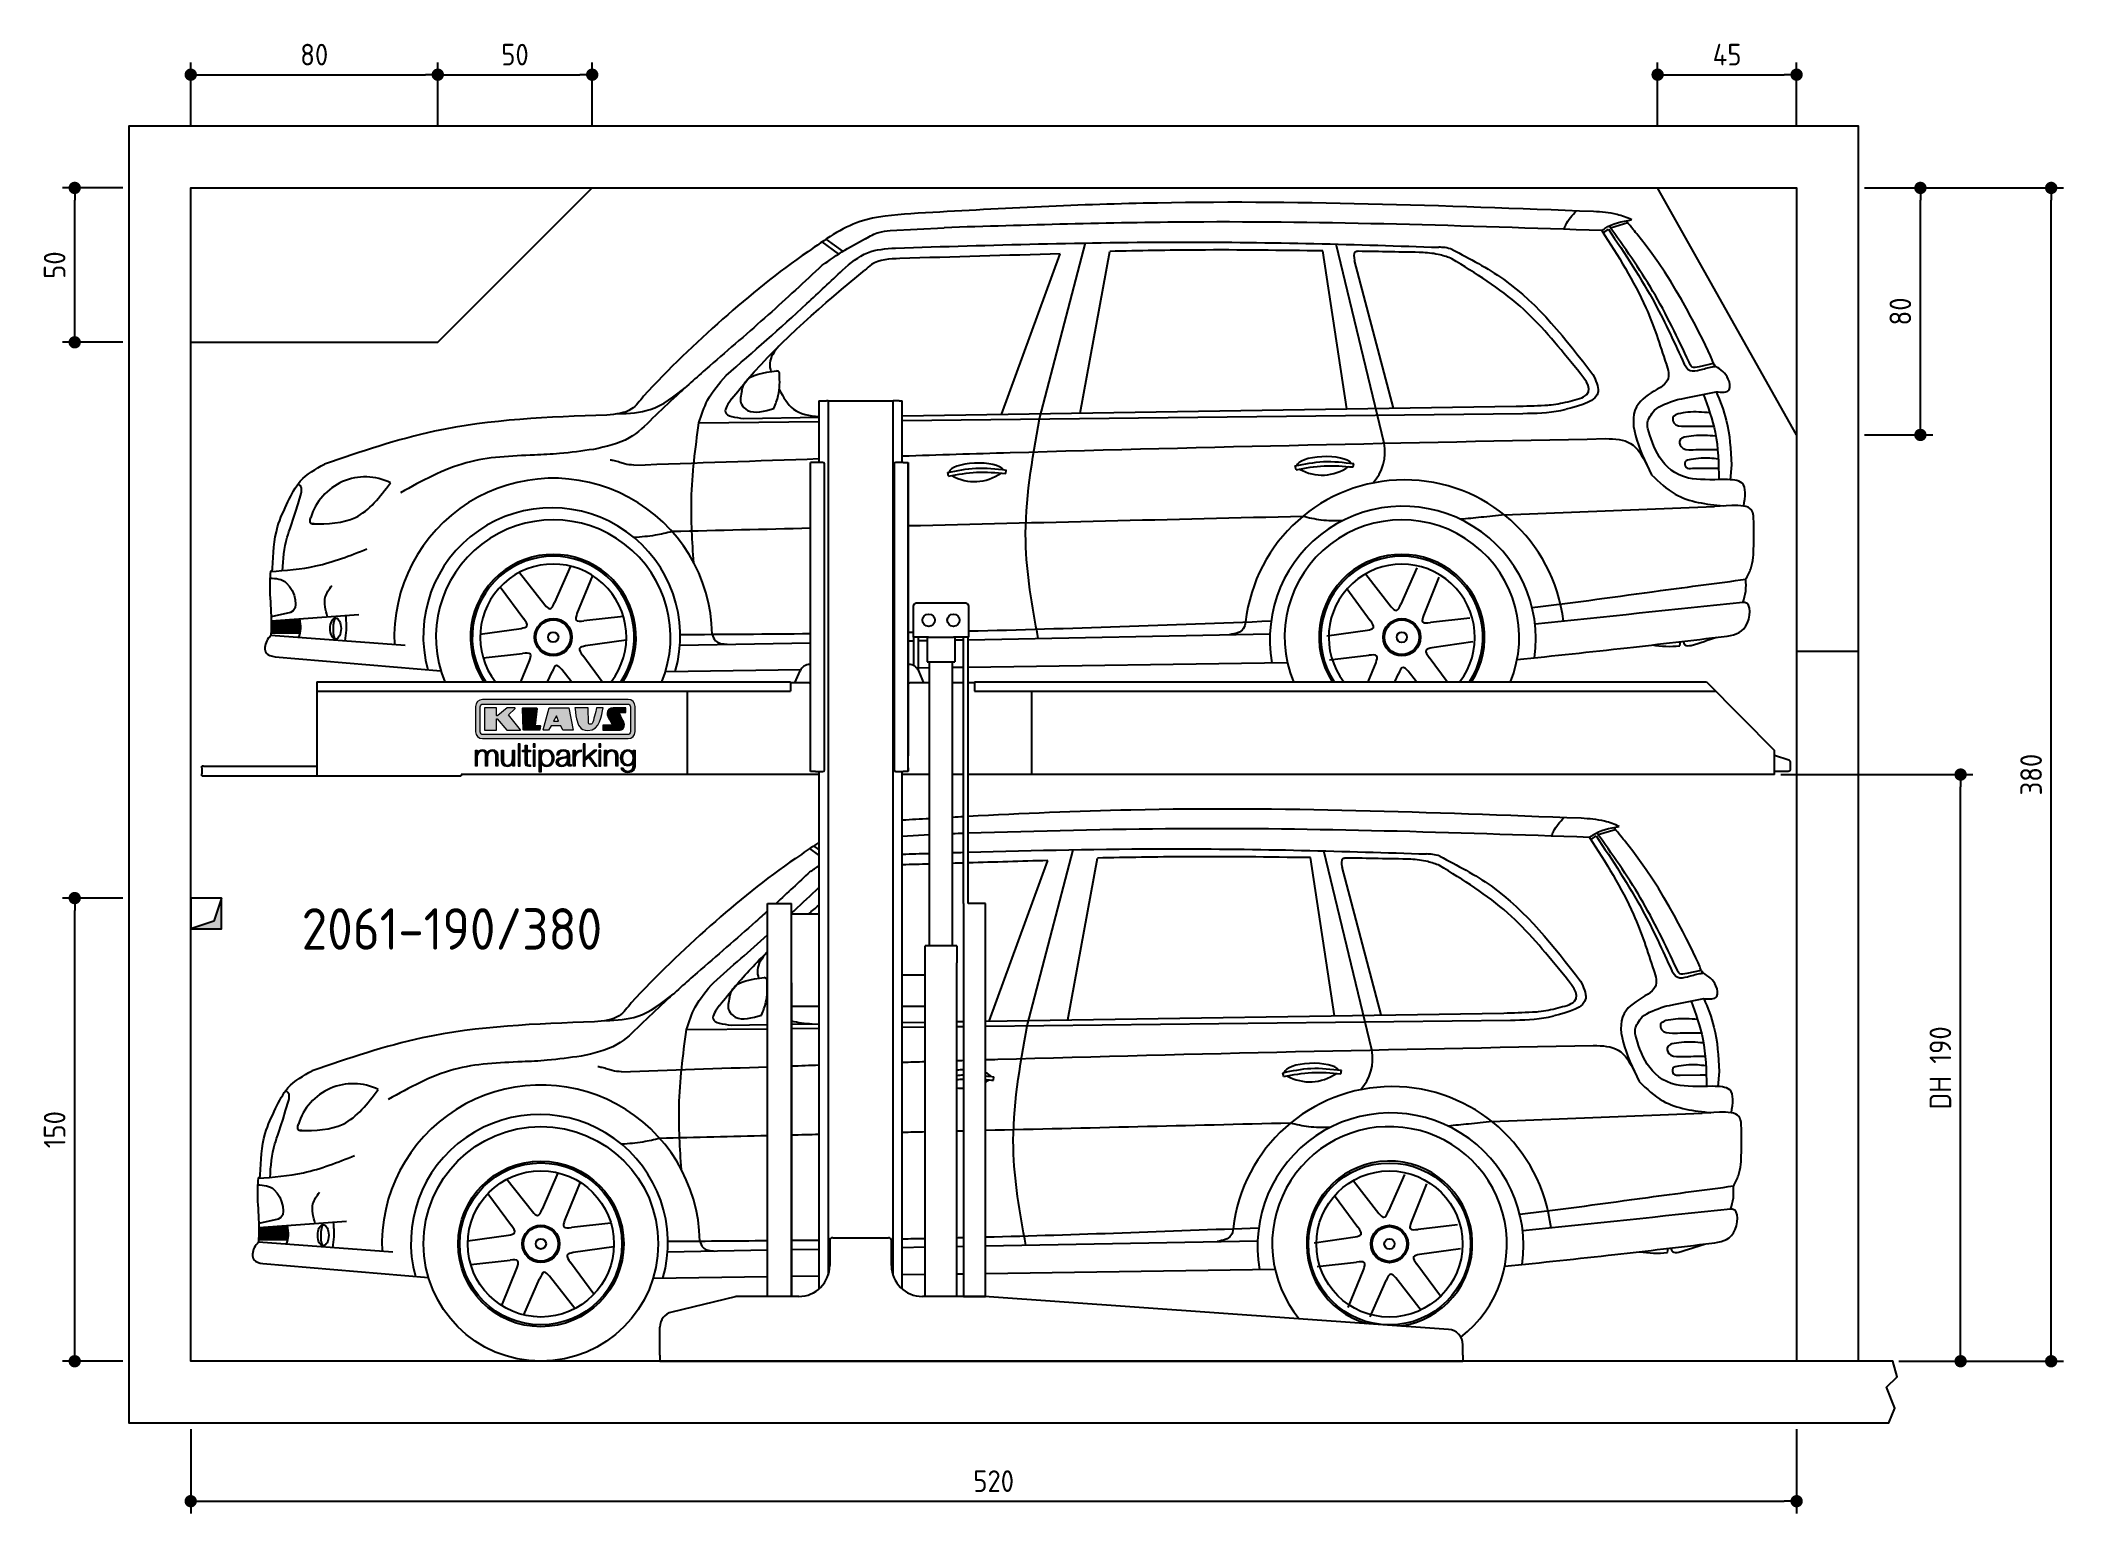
# Model space of a CAD drawing. Header units: millimetres. Extents: x -287 to 6264, y -593 to 4178.
import ezdxf

# ---------------------------------------------------------------- set-up
doc = ezdxf.new("R2010")
doc.units = ezdxf.units.MM
for name, color, linetype in [('4', 3, 'Continuous'), ('5', 3, 'Continuous'), ('breakthrough', 1, 'Continuous'), ('Car', 10, 'Continuous'), ('Logo', 7, 'Continuous')]:
    doc.layers.add(name, color=color, linetype=linetype)
doc.styles.get("Standard").update_dxf_attribs({"font": 'ISOCP.SHX'})
doc.dimstyles.new('GEN-ISO$0', dxfattribs={"dimscale": 20, "dimtxt": 3.5, "dimasz": 2, "dimexe": 2, "dimexo": 1, "dimgap": 1.5, "dimtad": 1, "dimdec": 1, "dimlfac": 0.1, "dimdsep": 46, "dimtxsty": 'STANDARD', "dimblk": 'PUNKT', "dimcen": 2, "dimclrd": 256, "dimclre": 256, "dimclrt": 2, "dimadec": 0, "dimazin": 0, "dimtp": 0.1, "dimtm": 0.1, "dimtfac": 0.71, "dimtdec": 1, "dimtmove": 2, "dimatfit": 3, "dimldrblk": 'PUNKT', "dimfxl": 1, "dimtolj": 1, "dimarcsym": 0})

msp = doc.modelspace()

# ---------------------------------------------------------------- texts
msp.add_text('2061-190/380', height=134.4).set_placement((559.31, 1232.82))

# ---------------------------------------------------------------- blocks, each defined once
blk = doc.blocks.new('PUNKT')
at = {"layer": '4', "color": 0, "linetype": 'ByBlock'}
blk.add_line((-0.5, 0), (-1, 0), dxfattribs=at)
at = {"layer": '4', "color": 0, "linetype": 'ByBlock', "const_width": 0.5}
blk.add_lwpolyline([(-0.25, 0, 1), (0.25, 0, 1)], format="xyb", close=True, dxfattribs=at)
blk = doc.blocks.new('*D11')
at = {"layer": '5', "lineweight": -2}
for p, q in [((200, -320), (200, -593.3)), ((5400, -320), (5400, -593.3)), ((240, -553.3), (5360, -553.3))]:
    blk.add_line(p, q, dxfattribs=at)
at = {"layer": 'DEFPOINTS', "color": 0}
for p in [(200, -300), (5400, -300), (5400, -553.3)]:
    blk.add_point(p, dxfattribs=at)
at = {"layer": '5', "lineweight": -2, "xscale": 40, "yscale": 40, "zscale": 40, "rotation": 180}
blk.add_blockref('PUNKT', (200, -553.3), dxfattribs=at)
at = {"layer": '5', "lineweight": -2, "xscale": 40, "yscale": 40, "zscale": 40}
blk.add_blockref('PUNKT', (5400, -553.3), dxfattribs=at)
at = {"layer": '5', "color": 2, "insert": (2800, -488.3), "char_height": 70, "attachment_point": 5}
blk.add_mtext('\\A1;520', dxfattribs=at)
blk = doc.blocks.new('*D3')
at = {"layer": '5', "lineweight": -2}
for p, q in [((-20, 1400), (-215.7, 1400)), ((-175.7, -60), (-175.7, 1360)), ((-20, -100), (-215.7, -100))]:
    blk.add_line(p, q, dxfattribs=at)
at = {"layer": 'DEFPOINTS', "color": 0}
for p in [(-175.7, 1400), (0, 1400), (0, -100)]:
    blk.add_point(p, dxfattribs=at)
at = {"layer": '5', "lineweight": -2, "xscale": 40, "yscale": 40, "zscale": 40}
for p, rotation in [((-175.7, 1400), 90), ((-175.7, -100), 270)]:
    blk.add_blockref('PUNKT', p, dxfattribs=dict(at, rotation=rotation))
at = {"layer": '5', "color": 2, "insert": (-240.7, 650), "char_height": 70, "attachment_point": 5, "rotation": 90}
blk.add_mtext('\\A1;150', dxfattribs=at)
blk = doc.blocks.new('*D4')
at = {"layer": '5', "lineweight": -2}
for p, q in [((-20, 3700), (-215.7, 3700)), ((-175.7, 3240), (-175.7, 3660)), ((-20, 3200), (-215.7, 3200))]:
    blk.add_line(p, q, dxfattribs=at)
at = {"layer": 'DEFPOINTS', "color": 0}
for p in [(-175.7, 3700), (0, 3700), (0, 3200)]:
    blk.add_point(p, dxfattribs=at)
at = {"layer": '5', "lineweight": -2, "xscale": 40, "yscale": 40, "zscale": 40}
for p, rotation in [((-175.7, 3700), 90), ((-175.7, 3200), 270)]:
    blk.add_blockref('PUNKT', p, dxfattribs=dict(at, rotation=rotation))
at = {"layer": '5', "color": 2, "insert": (-240.7, 3450), "char_height": 70, "attachment_point": 5, "rotation": 90}
blk.add_mtext('\\A1;50', dxfattribs=at)
blk = doc.blocks.new('*D5')
at = {"layer": '5', "lineweight": -2}
for p, q in [((200, 3900), (200, 4106.7)), ((240, 4066.7), (960, 4066.7)), ((1000, 3900), (1000, 4106.7))]:
    blk.add_line(p, q, dxfattribs=at)
at = {"layer": 'DEFPOINTS', "color": 0}
for p in [(1000, 4066.7), (200, 3880), (1000, 3880)]:
    blk.add_point(p, dxfattribs=at)
at = {"layer": '5', "lineweight": -2, "xscale": 40, "yscale": 40, "zscale": 40, "rotation": 180}
blk.add_blockref('PUNKT', (200, 4066.7), dxfattribs=at)
at = {"layer": '5', "lineweight": -2, "xscale": 40, "yscale": 40, "zscale": 40}
blk.add_blockref('PUNKT', (1000, 4066.7), dxfattribs=at)
at = {"layer": '5', "color": 2, "insert": (600, 4131.7), "char_height": 70, "attachment_point": 5}
blk.add_mtext('\\A1;80', dxfattribs=at)
blk = doc.blocks.new('*D6')
at = {"layer": '5', "lineweight": -2}
for p, q in [((1000, 3900), (1000, 4106.7)), ((1040, 4066.7), (1460, 4066.7)), ((1500, 3900), (1500, 4106.7))]:
    blk.add_line(p, q, dxfattribs=at)
at = {"layer": 'DEFPOINTS', "color": 0}
for p in [(1500, 4066.7), (1000, 3880), (1500, 3880)]:
    blk.add_point(p, dxfattribs=at)
at = {"layer": '5', "lineweight": -2, "xscale": 40, "yscale": 40, "zscale": 40, "rotation": 180}
blk.add_blockref('PUNKT', (1000, 4066.7), dxfattribs=at)
at = {"layer": '5', "lineweight": -2, "xscale": 40, "yscale": 40, "zscale": 40}
blk.add_blockref('PUNKT', (1500, 4066.7), dxfattribs=at)
at = {"layer": '5', "color": 2, "insert": (1250, 4131.7), "char_height": 70, "attachment_point": 5}
blk.add_mtext('\\A1;50', dxfattribs=at)
blk = doc.blocks.new('*D7')
at = {"layer": '5', "lineweight": -2}
for p, q in [((5620, 3700), (5841, 3700)), ((5801, 2940), (5801, 3660)), ((5620, 2900), (5841, 2900))]:
    blk.add_line(p, q, dxfattribs=at)
at = {"layer": 'DEFPOINTS', "color": 0}
for p in [(5600, 3700), (5801, 3700), (5600, 2900)]:
    blk.add_point(p, dxfattribs=at)
at = {"layer": '5', "lineweight": -2, "xscale": 40, "yscale": 40, "zscale": 40}
for p, rotation in [((5801, 3700), 90), ((5801, 2900), 270)]:
    blk.add_blockref('PUNKT', p, dxfattribs=dict(at, rotation=rotation))
at = {"layer": '5', "color": 2, "insert": (5736, 3300), "char_height": 70, "attachment_point": 5, "rotation": 90}
blk.add_mtext('\\A1;80', dxfattribs=at)
blk = doc.blocks.new('*D8')
at = {"layer": '5', "lineweight": -2}
for p, q in [((5620, 3700), (6264.4, 3700)), ((6224.4, -60), (6224.4, 3660)), ((5731.2, -100), (6264.4, -100))]:
    blk.add_line(p, q, dxfattribs=at)
at = {"layer": 'DEFPOINTS', "color": 0}
for p in [(5600, 3700), (6224.4, 3700), (5711.2, -100)]:
    blk.add_point(p, dxfattribs=at)
at = {"layer": '5', "lineweight": -2, "xscale": 40, "yscale": 40, "zscale": 40}
for p, rotation in [((6224.4, 3700), 90), ((6224.4, -100), 270)]:
    blk.add_blockref('PUNKT', p, dxfattribs=dict(at, rotation=rotation))
at = {"layer": '5', "color": 2, "insert": (6159.4, 1800), "char_height": 70, "attachment_point": 5, "rotation": 90}
blk.add_mtext('\\A1;380', dxfattribs=at)
blk = doc.blocks.new('*D9')
at = {"layer": '5', "lineweight": -2}
for p, q in [((5348.6, 1800), (5971.1, 1800)), ((5931.1, -60), (5931.1, 1760)), ((5731.2, -100), (5971.1, -100))]:
    blk.add_line(p, q, dxfattribs=at)
at = {"layer": 'DEFPOINTS', "color": 0}
for p in [(5328.6, 1800), (5931.1, 1800), (5711.2, -100)]:
    blk.add_point(p, dxfattribs=at)
at = {"layer": '5', "lineweight": -2, "xscale": 40, "yscale": 40, "zscale": 40}
for p, rotation in [((5931.1, 1800), 90), ((5931.1, -100), 270)]:
    blk.add_blockref('PUNKT', p, dxfattribs=dict(at, rotation=rotation))
at = {"layer": '5', "color": 2, "insert": (5865.6, 850), "char_height": 70, "attachment_point": 5, "rotation": 90}
blk.add_mtext('\\A1;DH 190', dxfattribs=at)
blk = doc.blocks.new('*D10')
at = {"layer": '5', "lineweight": -2}
for p, q in [((4950, 3900), (4950, 4106.7)), ((4990, 4066.7), (5360, 4066.7)), ((5400, 3900), (5400, 4106.7))]:
    blk.add_line(p, q, dxfattribs=at)
at = {"layer": 'DEFPOINTS', "color": 0}
for p in [(5400, 4066.7), (4950, 3880), (5400, 3880)]:
    blk.add_point(p, dxfattribs=at)
at = {"layer": '5', "lineweight": -2, "xscale": 40, "yscale": 40, "zscale": 40, "rotation": 180}
blk.add_blockref('PUNKT', (4950, 4066.7), dxfattribs=at)
at = {"layer": '5', "lineweight": -2, "xscale": 40, "yscale": 40, "zscale": 40}
blk.add_blockref('PUNKT', (5400, 4066.7), dxfattribs=at)
at = {"layer": '5', "color": 2, "insert": (5175, 4131.7), "char_height": 70, "attachment_point": 5}
blk.add_mtext('\\A1;45', dxfattribs=at)
blk = doc.blocks.new('KLAUS')
at = {"layer": 'Logo'}
h = blk.add_hatch(color=8, dxfattribs=at)
h.dxf.hatch_style = 2
edge = h.paths.add_edge_path()
edge.add_spline(control_points=[(3.6, 29.09), (2.88, 29.09), (2.3, 28.51), (2.3, 27.8), (2.3, 27.8), (2.3, 16.11), (2.3, 16.11), (2.3, 15.39), (2.88, 14.81), (3.6, 14.81), (3.6, 14.81), (71.16, 14.81), (71.16, 14.81), (71.88, 14.81), (72.46, 15.39), (72.46, 16.11), (72.46, 16.11), (72.46, 27.8), (72.46, 27.8), (72.46, 28.51), (71.88, 29.09), (71.16, 29.09), (71.16, 29.09), (3.6, 29.09), (3.6, 29.09), (3.6, 29.09), (3.6, 29.09), (3.6, 29.09)], knot_values=[0, 0, 0, 0, 1, 1, 1, 2, 2, 2, 3, 3, 3, 4, 4, 4, 5, 5, 5, 6, 6, 6, 7, 7, 7, 8, 8, 8, 9, 9, 9, 9], degree=3, periodic=0)
edge = h.paths.add_edge_path()
edge.add_spline(control_points=[(3.35, 31.23), (3.35, 31.23), (71.47, 31.23), (71.47, 31.23), (73.26, 31.23), (74.71, 29.77), (74.71, 27.99), (74.71, 27.99), (74.71, 16.17), (74.71, 16.17), (74.71, 14.38), (73.26, 12.93), (71.47, 12.93), (71.47, 12.93), (3.35, 12.93), (3.35, 12.93), (1.56, 12.93), (0.11, 14.38), (0.11, 16.17), (0.11, 16.17), (0.11, 27.99), (0.11, 27.99), (0.11, 29.77), (1.56, 31.23), (3.35, 31.23), (3.35, 31.23), (3.35, 31.23), (3.35, 31.23)], knot_values=[0, 0, 0, 0, 1, 1, 1, 2, 2, 2, 3, 3, 3, 4, 4, 4, 5, 5, 5, 6, 6, 6, 7, 7, 7, 8, 8, 8, 9, 9, 9, 9], degree=3, periodic=0)
h = blk.add_hatch(color=8, dxfattribs=at)
h.dxf.hatch_style = 2
edge = h.paths.add_edge_path()
edge.add_spline(control_points=[(4.5, 27.33), (4.5, 27.33), (9.7, 27.33), (9.7, 27.33), (9.84, 27.33), (9.96, 27.22), (9.96, 27.08), (9.96, 27.08), (9.96, 23.69), (9.96, 23.69), (9.96, 23.69), (9.94, 23.64), (10.04, 23.59), (10.14, 23.53), (10.2, 23.57), (10.2, 23.57), (10.2, 23.57), (10.51, 23.75), (10.51, 23.75), (10.51, 23.75), (14.94, 27.33), (14.94, 27.33), (14.94, 27.33), (18.41, 27.33), (18.41, 27.33), (18.41, 27.33), (18.49, 27.33), (18.56, 27.2), (18.65, 27.04), (18.53, 26.91), (18.53, 26.91), (18.53, 26.91), (15.49, 24.11), (15.49, 24.11), (15.49, 24.11), (21.14, 17.06), (21.14, 17.06), (21.14, 17.06), (21.13, 16.91), (21.13, 16.91), (21.08, 16.84), (20.99, 16.82), (20.99, 16.82), (20.99, 16.82), (14.7, 16.82), (14.7, 16.82), (14.7, 16.82), (10.26, 22.17), (10.26, 22.17), (10.26, 22.17), (10.19, 22.24), (10.08, 22.21), (9.97, 22.18), (9.96, 22.11), (9.96, 22.11), (9.96, 22.11), (9.96, 17.08), (9.96, 17.08), (9.96, 16.94), (9.84, 16.82), (9.7, 16.82), (9.7, 16.82), (4.5, 16.82), (4.5, 16.82), (4.36, 16.82), (4.25, 16.94), (4.25, 17.08), (4.25, 17.08), (4.25, 27.08), (4.25, 27.08), (4.25, 27.22), (4.36, 27.33), (4.5, 27.33), (4.5, 27.33), (4.5, 27.33), (4.5, 27.33)], knot_values=[0, 0, 0, 0, 1, 1, 1, 2, 2, 2, 3, 3, 3, 4, 4, 4, 5, 5, 5, 6, 6, 6, 7, 7, 7, 8, 8, 8, 9, 9, 9, 10, 10, 10, 11, 11, 11, 12, 12, 12, 13, 13, 13, 14, 14, 14, 15, 15, 15, 16, 16, 16, 17, 17, 17, 18, 18, 18, 19, 19, 19, 20, 20, 20, 21, 21, 21, 22, 22, 22, 23, 23, 23, 24, 24, 24, 25, 25, 25, 25], degree=3, periodic=0)
h = blk.add_hatch(color=8, dxfattribs=at)
h.dxf.hatch_style = 2
h.paths.add_polyline_path([(22.42, 17.06), (21.97, 27.15), (22.24, 27.33), (28.55, 27.33), (28.86, 26.97), (28.01, 19.08), (30.26, 19.07), (30.44, 18.95), (30.08, 16.95), (29.49, 16.82), (22.6, 16.82)])
h = blk.add_hatch(color=8, dxfattribs=at)
h.paths.add_polyline_path([(36.52, 21.01), (38.93, 21.01), (37.87, 23.57)])
h.paths.add_polyline_path([(34.52, 27.33), (43.65, 27.33), (45.76, 16.94), (45.57, 16.82), (40.83, 16.82), (39.89, 18.95), (35.42, 18.95), (34.27, 16.82), (31.78, 16.82), (31.66, 17)])
h = blk.add_hatch(color=8, dxfattribs=at)
h.dxf.hatch_style = 2
edge = h.paths.add_edge_path()
edge.add_spline(control_points=[(52.69, 27.32), (52.69, 27.32), (52.88, 20.14), (52.88, 20.14), (53.01, 19.89), (53.2, 19.77), (53.43, 19.71), (53.91, 19.59), (54.43, 19.57), (54.64, 20.03), (55.23, 21.34), (56.27, 25.45), (56.6, 27.33), (56.6, 27.33), (59.77, 27.33), (59.77, 27.33), (58.77, 23.9), (58.56, 16.82), (52.63, 16.76), (48.72, 16.72), (48.01, 19.35), (47.27, 22.24), (46.89, 23.68), (46.54, 27.33), (46.54, 27.33), (46.54, 27.33), (52.69, 27.32), (52.69, 27.32), (52.69, 27.32), (52.69, 27.32), (52.69, 27.32)], knot_values=[0, 0, 0, 0, 1, 1, 1, 2, 2, 2, 3, 3, 3, 4, 4, 4, 5, 5, 5, 6, 6, 6, 7, 7, 7, 8, 8, 8, 9, 9, 9, 10, 10, 10, 10], degree=3, periodic=0)
h = blk.add_hatch(color=8, dxfattribs=at)
h.dxf.hatch_style = 2
edge = h.paths.add_edge_path()
edge.add_spline(control_points=[(64.46, 27.33), (64.46, 27.33), (70.31, 27.33), (70.31, 27.33), (70.31, 26.52), (70.31, 26.02), (70.31, 25.12), (70.31, 25.12), (67.3, 25.12), (67.3, 25.12), (67.24, 25.04), (67.25, 25.11), (67.25, 24.91), (67.25, 24.88), (69.73, 20.38), (69.73, 19.57), (69.73, 16.4), (67.22, 16.81), (65.9, 16.82), (65.9, 16.82), (59.59, 16.82), (59.59, 16.82), (59.59, 17.76), (59.59, 18.23), (59.59, 19.14), (59.59, 19.14), (63.75, 19.14), (63.75, 19.14), (63.82, 19.22), (63.81, 19.11), (63.81, 19.31), (63.81, 20.32), (61.58, 23.06), (61.58, 24.63), (61.58, 26.33), (62.83, 27.34), (64.46, 27.33), (64.46, 27.33), (64.46, 27.33), (64.46, 27.33)], knot_values=[0, 0, 0, 0, 1, 1, 1, 2, 2, 2, 3, 3, 3, 4, 4, 4, 5, 5, 5, 6, 6, 6, 7, 7, 7, 8, 8, 8, 9, 9, 9, 10, 10, 10, 11, 11, 11, 12, 12, 12, 13, 13, 13, 13], degree=3, periodic=0)
h = blk.add_hatch(color=30, dxfattribs=at)
h.dxf.hatch_style = 2
h.paths.add_polyline_path([(20.07, 0), (20.99, 0), (20.99, 10.45), (20.07, 10.45)])
h = blk.add_hatch(color=30, dxfattribs=at)
h.dxf.hatch_style = 2
edge = h.paths.add_edge_path()
edge.add_spline(control_points=[(24.22, 9.82), (24.22, 9.82), (23.3, 9.82), (23.3, 9.82), (23.3, 9.82), (23.3, 7.55), (23.3, 7.55), (23.3, 7.55), (21.98, 7.55), (21.98, 7.55), (21.98, 7.55), (21.98, 6.78), (21.98, 6.78), (21.98, 6.78), (23.3, 6.78), (23.3, 6.78), (23.3, 6.78), (23.3, 1.61), (23.3, 1.61), (23.28, 0.32), (23.71, -0.09), (24.94, -0.09), (25.22, -0.09), (25.48, -0.06), (25.76, -0.06), (25.76, -0.06), (25.76, 0.73), (25.76, 0.73), (25.5, 0.7), (25.23, 0.69), (24.97, 0.69), (24.31, 0.73), (24.22, 1.08), (24.22, 1.68), (24.22, 1.68), (24.22, 6.78), (24.22, 6.78), (24.22, 6.78), (25.76, 6.78), (25.76, 6.78), (25.76, 6.78), (25.76, 7.55), (25.76, 7.55), (25.76, 7.55), (24.22, 7.55), (24.22, 7.55), (24.22, 7.55), (24.22, 9.82), (24.22, 9.82), (24.22, 9.82), (24.22, 9.82), (24.22, 9.82)], knot_values=[0, 0, 0, 0, 1, 1, 1, 2, 2, 2, 3, 3, 3, 4, 4, 4, 5, 5, 5, 6, 6, 6, 7, 7, 7, 8, 8, 8, 9, 9, 9, 10, 10, 10, 11, 11, 11, 12, 12, 12, 13, 13, 13, 14, 14, 14, 15, 15, 15, 16, 16, 16, 17, 17, 17, 17], degree=3, periodic=0)
h = blk.add_hatch(color=30, dxfattribs=at)
h.paths.add_polyline_path([(27.1, 0), (28.03, 0), (28.03, 7.55), (27.1, 7.55)])
h.paths.add_polyline_path([(27.1, 8.98), (28.03, 8.98), (28.03, 10.45), (27.1, 10.45)])
h = blk.add_hatch(color=30, dxfattribs=at)
h.dxf.hatch_style = 2
h.paths.add_polyline_path([(50.4, 0), (51.32, 0), (51.32, 2.87), (52.82, 4.11), (55.8, 0), (56.96, 0), (53.52, 4.76), (56.74, 7.55), (55.51, 7.55), (51.32, 3.89), (51.32, 10.45), (50.4, 10.45)])
h = blk.add_hatch(color=30, dxfattribs=at)
h.paths.add_polyline_path([(57.74, 0), (58.66, 0), (58.66, 7.55), (57.74, 7.55)])
h.paths.add_polyline_path([(57.74, 8.98), (58.66, 8.98), (58.66, 10.45), (57.74, 10.45)])
h = blk.add_hatch(color=30, dxfattribs=at)
h.dxf.hatch_style = 2
edge = h.paths.add_edge_path()
edge.add_spline(control_points=[(0, 0), (0, 0), (0.92, 0), (0.92, 0), (0.92, 0), (0.92, 4.22), (0.92, 4.22), (0.94, 5.8), (1.58, 7), (3.18, 7), (4.35, 7), (4.77, 6.15), (4.76, 5.12), (4.76, 5.12), (4.76, 0), (4.76, 0), (4.76, 0), (5.68, 0), (5.68, 0), (5.68, 0), (5.68, 4.27), (5.68, 4.27), (5.68, 5.68), (6.14, 7), (7.73, 7), (9.05, 7), (9.52, 6.32), (9.52, 5.08), (9.52, 5.08), (9.52, 0), (9.52, 0), (9.52, 0), (10.44, 0), (10.44, 0), (10.44, 0), (10.44, 5.12), (10.44, 5.12), (10.44, 6.91), (9.59, 7.77), (7.94, 7.77), (6.94, 7.77), (5.99, 7.29), (5.54, 6.3), (5.26, 7.29), (4.36, 7.77), (3.37, 7.77), (2.17, 7.77), (1.38, 7.19), (0.89, 6.28), (0.89, 6.28), (0.85, 6.28), (0.85, 6.28), (0.85, 6.28), (0.85, 7.55), (0.85, 7.55), (0.85, 7.55), (0, 7.55), (0, 7.55), (0, 7.55), (0, 0), (0, 0), (0, 0), (0, 0), (0, 0)], knot_values=[0, 0, 0, 0, 1, 1, 1, 2, 2, 2, 3, 3, 3, 4, 4, 4, 5, 5, 5, 6, 6, 6, 7, 7, 7, 8, 8, 8, 9, 9, 9, 10, 10, 10, 11, 11, 11, 12, 12, 12, 13, 13, 13, 14, 14, 14, 15, 15, 15, 16, 16, 16, 17, 17, 17, 18, 18, 18, 19, 19, 19, 20, 20, 20, 21, 21, 21, 21], degree=3, periodic=0)
h = blk.add_hatch(color=30, dxfattribs=at)
h.dxf.hatch_style = 2
edge = h.paths.add_edge_path()
edge.add_spline(control_points=[(18.31, 7.55), (18.31, 7.55), (17.39, 7.55), (17.39, 7.55), (17.39, 7.55), (17.39, 3.59), (17.39, 3.59), (17.39, 2.05), (16.7, 0.56), (15.12, 0.56), (13.66, 0.56), (13.15, 1.27), (13.1, 2.64), (13.1, 2.64), (13.1, 7.55), (13.1, 7.55), (13.1, 7.55), (12.18, 7.55), (12.18, 7.55), (12.18, 7.55), (12.18, 2.65), (12.18, 2.65), (12.18, 0.89), (12.93, -0.22), (14.83, -0.22), (15.96, -0.22), (16.95, 0.35), (17.44, 1.36), (17.44, 1.36), (17.47, 1.36), (17.47, 1.36), (17.47, 1.36), (17.47, 0), (17.47, 0), (17.47, 0), (18.31, 0), (18.31, 0), (18.31, 0), (18.31, 7.55), (18.31, 7.55), (18.31, 7.55), (18.31, 7.55), (18.31, 7.55)], knot_values=[0, 0, 0, 0, 1, 1, 1, 2, 2, 2, 3, 3, 3, 4, 4, 4, 5, 5, 5, 6, 6, 6, 7, 7, 7, 8, 8, 8, 9, 9, 9, 10, 10, 10, 11, 11, 11, 12, 12, 12, 13, 13, 13, 14, 14, 14, 14], degree=3, periodic=0)
h = blk.add_hatch(color=30, dxfattribs=at)
edge = h.paths.add_edge_path()
edge.add_spline(control_points=[(35.84, 3.78), (35.84, 2.21), (35.12, 0.56), (33.37, 0.56), (31.4, 0.56), (30.72, 2.21), (30.72, 3.78), (30.72, 5.49), (31.33, 7), (33.37, 7), (35.12, 7), (35.84, 5.34), (35.84, 3.78), (35.84, 3.78), (35.84, 3.78), (35.84, 3.78)], knot_values=[0, 0, 0, 0, 1, 1, 1, 2, 2, 2, 3, 3, 3, 4, 4, 4, 5, 5, 5, 5], degree=3, periodic=0)
edge = h.paths.add_edge_path()
edge.add_spline(control_points=[(29.79, -2.8), (29.79, -2.8), (30.72, -2.8), (30.72, -2.8), (30.72, -2.8), (30.72, 1.43), (30.72, 1.43), (30.72, 1.43), (30.74, 1.43), (30.74, 1.43), (31.14, 0.35), (32.24, -0.22), (33.37, -0.22), (35.66, -0.22), (36.76, 1.64), (36.76, 3.78), (36.76, 5.91), (35.66, 7.77), (33.37, 7.77), (32.15, 7.77), (31.1, 7.14), (30.67, 6.12), (30.67, 6.12), (30.64, 6.12), (30.64, 6.12), (30.64, 6.12), (30.64, 7.55), (30.64, 7.55), (30.64, 7.55), (29.79, 7.55), (29.79, 7.55), (29.79, 7.55), (29.79, -2.8), (29.79, -2.8), (29.79, -2.8), (29.79, -2.8), (29.79, -2.8)], knot_values=[0, 0, 0, 0, 1, 1, 1, 2, 2, 2, 3, 3, 3, 4, 4, 4, 5, 5, 5, 6, 6, 6, 7, 7, 7, 8, 8, 8, 9, 9, 9, 10, 10, 10, 11, 11, 11, 12, 12, 12, 12], degree=3, periodic=0)
h = blk.add_hatch(color=30, dxfattribs=at)
edge = h.paths.add_edge_path()
edge.add_spline(control_points=[(43.03, 2.93), (43.04, 1.45), (41.8, 0.56), (40.39, 0.56), (39.53, 0.56), (38.71, 1.13), (38.71, 2.05), (38.71, 3.53), (40.66, 3.51), (42.22, 3.79), (42.47, 3.84), (42.88, 3.91), (43, 4.13), (43, 4.13), (43.03, 4.13), (43.03, 4.13), (43.03, 4.13), (43.03, 2.93), (43.03, 2.93), (43.03, 2.93), (43.03, 2.93), (43.03, 2.93)], knot_values=[0, 0, 0, 0, 1, 1, 1, 2, 2, 2, 3, 3, 3, 4, 4, 4, 5, 5, 5, 6, 6, 6, 7, 7, 7, 7], degree=3, periodic=0)
edge = h.paths.add_edge_path()
edge.add_spline(control_points=[(39.03, 5.24), (39.06, 6.47), (39.91, 7), (41.05, 7), (42.14, 7), (43.03, 6.69), (43.03, 5.45), (43.03, 4.61), (42.6, 4.51), (41.84, 4.42), (39.85, 4.19), (37.79, 4.11), (37.79, 1.99), (37.79, 0.47), (38.93, -0.22), (40.32, -0.22), (41.77, -0.22), (42.43, 0.34), (43.07, 1.32), (43.07, 1.32), (43.1, 1.32), (43.1, 1.32), (43.1, 0.53), (43.25, 0), (44.19, 0), (44.43, 0), (44.58, 0.01), (44.79, 0.06), (44.79, 0.06), (44.79, 0.83), (44.79, 0.83), (44.71, 0.81), (44.6, 0.78), (44.49, 0.78), (44.13, 0.78), (43.95, 0.98), (43.95, 1.33), (43.95, 1.33), (43.95, 5.34), (43.95, 5.34), (43.95, 7.36), (42.5, 7.77), (41.17, 7.77), (39.44, 7.77), (38.2, 7.01), (38.11, 5.24), (38.11, 5.24), (39.03, 5.24), (39.03, 5.24), (39.03, 5.24), (39.03, 5.24), (39.03, 5.24)], knot_values=[0, 0, 0, 0, 1, 1, 1, 2, 2, 2, 3, 3, 3, 4, 4, 4, 5, 5, 5, 6, 6, 6, 7, 7, 7, 8, 8, 8, 9, 9, 9, 10, 10, 10, 11, 11, 11, 12, 12, 12, 13, 13, 13, 14, 14, 14, 15, 15, 15, 16, 16, 16, 17, 17, 17, 17], degree=3, periodic=0)
h = blk.add_hatch(color=30, dxfattribs=at)
h.dxf.hatch_style = 2
edge = h.paths.add_edge_path()
edge.add_spline(control_points=[(45.79, 0), (45.79, 0), (46.71, 0), (46.71, 0), (46.71, 0), (46.71, 4.03), (46.71, 4.03), (46.71, 5.59), (47.85, 6.82), (49.52, 6.73), (49.52, 6.73), (49.52, 7.66), (49.52, 7.66), (48.16, 7.72), (47.14, 7), (46.67, 5.78), (46.67, 5.78), (46.64, 5.78), (46.64, 5.78), (46.64, 5.78), (46.64, 7.55), (46.64, 7.55), (46.64, 7.55), (45.79, 7.55), (45.79, 7.55), (45.79, 7.55), (45.79, 0), (45.79, 0), (45.79, 0), (45.79, 0), (45.79, 0)], knot_values=[0, 0, 0, 0, 1, 1, 1, 2, 2, 2, 3, 3, 3, 4, 4, 4, 5, 5, 5, 6, 6, 6, 7, 7, 7, 8, 8, 8, 9, 9, 9, 10, 10, 10, 10], degree=3, periodic=0)
h = blk.add_hatch(color=30, dxfattribs=at)
h.dxf.hatch_style = 2
edge = h.paths.add_edge_path()
edge.add_spline(control_points=[(60.41, 0), (60.41, 0), (61.33, 0), (61.33, 0), (61.33, 0), (61.33, 4.41), (61.33, 4.41), (61.36, 5.89), (62.24, 7), (63.7, 7), (65.2, 7), (65.62, 6.02), (65.62, 4.71), (65.62, 4.71), (65.62, 0), (65.62, 0), (65.62, 0), (66.54, 0), (66.54, 0), (66.54, 0), (66.54, 4.86), (66.54, 4.86), (66.54, 6.66), (65.9, 7.77), (63.78, 7.77), (62.71, 7.77), (61.7, 7.16), (61.36, 6.25), (61.36, 6.25), (61.33, 6.25), (61.33, 6.25), (61.33, 6.25), (61.33, 7.55), (61.33, 7.55), (61.33, 7.55), (60.41, 7.55), (60.41, 7.55), (60.41, 7.55), (60.41, 0), (60.41, 0), (60.41, 0), (60.41, 0), (60.41, 0)], knot_values=[0, 0, 0, 0, 1, 1, 1, 2, 2, 2, 3, 3, 3, 4, 4, 4, 5, 5, 5, 6, 6, 6, 7, 7, 7, 8, 8, 8, 9, 9, 9, 10, 10, 10, 11, 11, 11, 12, 12, 12, 13, 13, 13, 14, 14, 14, 14], degree=3, periodic=0)
h = blk.add_hatch(color=30, dxfattribs=at)
edge = h.paths.add_edge_path()
edge.add_spline(control_points=[(71.32, 0.86), (69.62, 0.86), (68.83, 2.34), (68.83, 3.86), (68.83, 5.43), (69.56, 7), (71.32, 7), (73.06, 7), (73.75, 5.34), (73.75, 3.86), (73.75, 2.33), (72.91, 0.86), (71.32, 0.86), (71.32, 0.86), (71.32, 0.86), (71.32, 0.86)], knot_values=[0, 0, 0, 0, 1, 1, 1, 2, 2, 2, 3, 3, 3, 4, 4, 4, 5, 5, 5, 5], degree=3, periodic=0)
edge = h.paths.add_edge_path()
edge.add_spline(control_points=[(74.67, 7.55), (74.67, 7.55), (73.75, 7.55), (73.75, 7.55), (73.75, 7.55), (73.75, 6.25), (73.75, 6.25), (73.75, 6.25), (73.72, 6.25), (73.72, 6.25), (73.35, 7.09), (72.41, 7.77), (71.32, 7.77), (69.13, 7.77), (67.9, 6.05), (67.9, 3.97), (67.9, 1.82), (68.9, 0.09), (71.32, 0.09), (72.4, 0.09), (73.29, 0.72), (73.72, 1.64), (73.72, 1.64), (73.75, 1.64), (73.75, 1.64), (73.75, 1.64), (73.75, 0.61), (73.75, 0.61), (73.75, -1.23), (73.01, -2.24), (71.32, -2.24), (70.29, -2.24), (69.31, -1.85), (69.1, -0.73), (69.1, -0.73), (68.18, -0.73), (68.18, -0.73), (68.31, -2.34), (69.81, -3.02), (71.32, -3.02), (73.79, -3.02), (74.65, -1.64), (74.67, 0.61), (74.67, 0.61), (74.67, 7.55), (74.67, 7.55), (74.67, 7.55), (74.67, 7.55), (74.67, 7.55)], knot_values=[0, 0, 0, 0, 1, 1, 1, 2, 2, 2, 3, 3, 3, 4, 4, 4, 5, 5, 5, 6, 6, 6, 7, 7, 7, 8, 8, 8, 9, 9, 9, 10, 10, 10, 11, 11, 11, 12, 12, 12, 13, 13, 13, 14, 14, 14, 15, 15, 15, 16, 16, 16, 16], degree=3, periodic=0)
at = {"layer": 'Logo', "lineweight": 0}
for points in [[(22.42, 17.06), (21.97, 27.15), (22.24, 27.33), (28.55, 27.33), (28.86, 26.97), (28.01, 19.08), (30.26, 19.07), (30.44, 18.95), (30.08, 16.95), (29.49, 16.82), (22.6, 16.82), (22.42, 17.06), (22.42, 17.06)], [(34.52, 27.33), (43.65, 27.33), (45.76, 16.94), (45.57, 16.82), (40.83, 16.82), (39.89, 18.95), (35.42, 18.95), (34.27, 16.82), (31.78, 16.82), (31.66, 17), (34.52, 27.33), (34.52, 27.33)], [(36.52, 21.01), (38.93, 21.01), (37.87, 23.57), (36.52, 21.01), (36.52, 21.01)], [(20.07, 0), (20.99, 0), (20.99, 10.45), (20.07, 10.45), (20.07, 0), (20.07, 0)], [(27.1, 8.98), (28.03, 8.98), (28.03, 10.45), (27.1, 10.45), (27.1, 8.98), (27.1, 8.98)], [(50.4, 0), (51.32, 0), (51.32, 2.87), (52.82, 4.11), (55.8, 0), (56.96, 0), (53.52, 4.76), (56.74, 7.55), (55.51, 7.55), (51.32, 3.89), (51.32, 10.45), (50.4, 10.45), (50.4, 0), (50.4, 0)], [(57.74, 8.98), (58.66, 8.98), (58.66, 10.45), (57.74, 10.45), (57.74, 8.98), (57.74, 8.98)], [(27.1, 0), (28.03, 0), (28.03, 7.55), (27.1, 7.55), (27.1, 0), (27.1, 0)], [(57.74, 0), (58.66, 0), (58.66, 7.55), (57.74, 7.55), (57.74, 0), (57.74, 0)]]:
    blk.add_lwpolyline(points, dxfattribs=at)
for points, knots in [([(3.35, 31.23), (3.35, 31.23), (71.47, 31.23), (71.47, 31.23), (73.26, 31.23), (74.71, 29.77), (74.71, 27.99), (74.71, 27.99), (74.71, 16.17), (74.71, 16.17), (74.71, 14.38), (73.26, 12.93), (71.47, 12.93), (71.47, 12.93), (3.35, 12.93), (3.35, 12.93), (1.56, 12.93), (0.11, 14.38), (0.11, 16.17), (0.11, 16.17), (0.11, 27.99), (0.11, 27.99), (0.11, 29.77), (1.56, 31.23), (3.35, 31.23), (3.35, 31.23), (3.35, 31.23), (3.35, 31.23)], [0, 0, 0, 0, 1, 1, 1, 2, 2, 2, 3, 3, 3, 4, 4, 4, 5, 5, 5, 6, 6, 6, 7, 7, 7, 8, 8, 8, 9, 9, 9, 9]), ([(3.6, 29.09), (2.88, 29.09), (2.3, 28.51), (2.3, 27.8), (2.3, 27.8), (2.3, 16.11), (2.3, 16.11), (2.3, 15.39), (2.88, 14.81), (3.6, 14.81), (3.6, 14.81), (71.16, 14.81), (71.16, 14.81), (71.88, 14.81), (72.46, 15.39), (72.46, 16.11), (72.46, 16.11), (72.46, 27.8), (72.46, 27.8), (72.46, 28.51), (71.88, 29.09), (71.16, 29.09), (71.16, 29.09), (3.6, 29.09), (3.6, 29.09), (3.6, 29.09), (3.6, 29.09), (3.6, 29.09)], [0, 0, 0, 0, 1, 1, 1, 2, 2, 2, 3, 3, 3, 4, 4, 4, 5, 5, 5, 6, 6, 6, 7, 7, 7, 8, 8, 8, 9, 9, 9, 9]), ([(4.5, 27.33), (4.5, 27.33), (9.7, 27.33), (9.7, 27.33), (9.84, 27.33), (9.96, 27.22), (9.96, 27.08), (9.96, 27.08), (9.96, 23.69), (9.96, 23.69), (9.96, 23.69), (9.94, 23.64), (10.04, 23.59), (10.14, 23.53), (10.2, 23.57), (10.2, 23.57), (10.2, 23.57), (10.51, 23.75), (10.51, 23.75), (10.51, 23.75), (14.94, 27.33), (14.94, 27.33), (14.94, 27.33), (18.41, 27.33), (18.41, 27.33), (18.41, 27.33), (18.49, 27.33), (18.56, 27.2), (18.65, 27.04), (18.53, 26.91), (18.53, 26.91), (18.53, 26.91), (15.49, 24.11), (15.49, 24.11), (15.49, 24.11), (21.14, 17.06), (21.14, 17.06), (21.14, 17.06), (21.13, 16.91), (21.13, 16.91), (21.08, 16.84), (20.99, 16.82), (20.99, 16.82), (20.99, 16.82), (14.7, 16.82), (14.7, 16.82), (14.7, 16.82), (10.26, 22.17), (10.26, 22.17), (10.26, 22.17), (10.19, 22.24), (10.08, 22.21), (9.97, 22.18), (9.96, 22.11), (9.96, 22.11), (9.96, 22.11), (9.96, 17.08), (9.96, 17.08), (9.96, 16.94), (9.84, 16.82), (9.7, 16.82), (9.7, 16.82), (4.5, 16.82), (4.5, 16.82), (4.36, 16.82), (4.25, 16.94), (4.25, 17.08), (4.25, 17.08), (4.25, 27.08), (4.25, 27.08), (4.25, 27.22), (4.36, 27.33), (4.5, 27.33), (4.5, 27.33), (4.5, 27.33), (4.5, 27.33)], [0, 0, 0, 0, 1, 1, 1, 2, 2, 2, 3, 3, 3, 4, 4, 4, 5, 5, 5, 6, 6, 6, 7, 7, 7, 8, 8, 8, 9, 9, 9, 10, 10, 10, 11, 11, 11, 12, 12, 12, 13, 13, 13, 14, 14, 14, 15, 15, 15, 16, 16, 16, 17, 17, 17, 18, 18, 18, 19, 19, 19, 20, 20, 20, 21, 21, 21, 22, 22, 22, 23, 23, 23, 24, 24, 24, 25, 25, 25, 25]), ([(52.69, 27.32), (52.69, 27.32), (52.88, 20.14), (52.88, 20.14), (53.01, 19.89), (53.2, 19.77), (53.43, 19.71), (53.91, 19.59), (54.43, 19.57), (54.64, 20.03), (55.23, 21.34), (56.27, 25.45), (56.6, 27.33), (56.6, 27.33), (59.77, 27.33), (59.77, 27.33), (58.77, 23.9), (58.56, 16.82), (52.63, 16.76), (48.72, 16.72), (48.01, 19.35), (47.27, 22.24), (46.89, 23.68), (46.54, 27.33), (46.54, 27.33), (46.54, 27.33), (52.69, 27.32), (52.69, 27.32), (52.69, 27.32), (52.69, 27.32), (52.69, 27.32)], [0, 0, 0, 0, 1, 1, 1, 2, 2, 2, 3, 3, 3, 4, 4, 4, 5, 5, 5, 6, 6, 6, 7, 7, 7, 8, 8, 8, 9, 9, 9, 10, 10, 10, 10]), ([(64.46, 27.33), (64.46, 27.33), (70.31, 27.33), (70.31, 27.33), (70.31, 26.52), (70.31, 26.02), (70.31, 25.12), (70.31, 25.12), (67.3, 25.12), (67.3, 25.12), (67.24, 25.04), (67.25, 25.11), (67.25, 24.91), (67.25, 24.88), (69.73, 20.38), (69.73, 19.57), (69.73, 16.4), (67.22, 16.81), (65.9, 16.82), (65.9, 16.82), (59.59, 16.82), (59.59, 16.82), (59.59, 17.76), (59.59, 18.23), (59.59, 19.14), (59.59, 19.14), (63.75, 19.14), (63.75, 19.14), (63.82, 19.22), (63.81, 19.11), (63.81, 19.31), (63.81, 20.32), (61.58, 23.06), (61.58, 24.63), (61.58, 26.33), (62.83, 27.34), (64.46, 27.33), (64.46, 27.33), (64.46, 27.33), (64.46, 27.33)], [0, 0, 0, 0, 1, 1, 1, 2, 2, 2, 3, 3, 3, 4, 4, 4, 5, 5, 5, 6, 6, 6, 7, 7, 7, 8, 8, 8, 9, 9, 9, 10, 10, 10, 11, 11, 11, 12, 12, 12, 13, 13, 13, 13]), ([(24.22, 9.82), (24.22, 9.82), (23.3, 9.82), (23.3, 9.82), (23.3, 9.82), (23.3, 7.55), (23.3, 7.55), (23.3, 7.55), (21.98, 7.55), (21.98, 7.55), (21.98, 7.55), (21.98, 6.78), (21.98, 6.78), (21.98, 6.78), (23.3, 6.78), (23.3, 6.78), (23.3, 6.78), (23.3, 1.61), (23.3, 1.61), (23.28, 0.32), (23.71, -0.09), (24.94, -0.09), (25.22, -0.09), (25.48, -0.06), (25.76, -0.06), (25.76, -0.06), (25.76, 0.73), (25.76, 0.73), (25.5, 0.7), (25.23, 0.69), (24.97, 0.69), (24.31, 0.73), (24.22, 1.08), (24.22, 1.68), (24.22, 1.68), (24.22, 6.78), (24.22, 6.78), (24.22, 6.78), (25.76, 6.78), (25.76, 6.78), (25.76, 6.78), (25.76, 7.55), (25.76, 7.55), (25.76, 7.55), (24.22, 7.55), (24.22, 7.55), (24.22, 7.55), (24.22, 9.82), (24.22, 9.82), (24.22, 9.82), (24.22, 9.82), (24.22, 9.82)], [0, 0, 0, 0, 1, 1, 1, 2, 2, 2, 3, 3, 3, 4, 4, 4, 5, 5, 5, 6, 6, 6, 7, 7, 7, 8, 8, 8, 9, 9, 9, 10, 10, 10, 11, 11, 11, 12, 12, 12, 13, 13, 13, 14, 14, 14, 15, 15, 15, 16, 16, 16, 17, 17, 17, 17]), ([(0, 0), (0, 0), (0.92, 0), (0.92, 0), (0.92, 0), (0.92, 4.22), (0.92, 4.22), (0.94, 5.8), (1.58, 7), (3.18, 7), (4.35, 7), (4.77, 6.15), (4.76, 5.12), (4.76, 5.12), (4.76, 0), (4.76, 0), (4.76, 0), (5.68, 0), (5.68, 0), (5.68, 0), (5.68, 4.27), (5.68, 4.27), (5.68, 5.68), (6.14, 7), (7.73, 7), (9.05, 7), (9.52, 6.32), (9.52, 5.08), (9.52, 5.08), (9.52, 0), (9.52, 0), (9.52, 0), (10.44, 0), (10.44, 0), (10.44, 0), (10.44, 5.12), (10.44, 5.12), (10.44, 6.91), (9.59, 7.77), (7.94, 7.77), (6.94, 7.77), (5.99, 7.29), (5.54, 6.3), (5.26, 7.29), (4.36, 7.77), (3.37, 7.77), (2.17, 7.77), (1.38, 7.19), (0.89, 6.28), (0.89, 6.28), (0.85, 6.28), (0.85, 6.28), (0.85, 6.28), (0.85, 7.55), (0.85, 7.55), (0.85, 7.55), (0, 7.55), (0, 7.55), (0, 7.55), (0, 0), (0, 0), (0, 0), (0, 0), (0, 0)], [0, 0, 0, 0, 1, 1, 1, 2, 2, 2, 3, 3, 3, 4, 4, 4, 5, 5, 5, 6, 6, 6, 7, 7, 7, 8, 8, 8, 9, 9, 9, 10, 10, 10, 11, 11, 11, 12, 12, 12, 13, 13, 13, 14, 14, 14, 15, 15, 15, 16, 16, 16, 17, 17, 17, 18, 18, 18, 19, 19, 19, 20, 20, 20, 21, 21, 21, 21]), ([(18.31, 7.55), (18.31, 7.55), (17.39, 7.55), (17.39, 7.55), (17.39, 7.55), (17.39, 3.59), (17.39, 3.59), (17.39, 2.05), (16.7, 0.56), (15.12, 0.56), (13.66, 0.56), (13.15, 1.27), (13.1, 2.64), (13.1, 2.64), (13.1, 7.55), (13.1, 7.55), (13.1, 7.55), (12.18, 7.55), (12.18, 7.55), (12.18, 7.55), (12.18, 2.65), (12.18, 2.65), (12.18, 0.89), (12.93, -0.22), (14.83, -0.22), (15.96, -0.22), (16.95, 0.35), (17.44, 1.36), (17.44, 1.36), (17.47, 1.36), (17.47, 1.36), (17.47, 1.36), (17.47, 0), (17.47, 0), (17.47, 0), (18.31, 0), (18.31, 0), (18.31, 0), (18.31, 7.55), (18.31, 7.55), (18.31, 7.55), (18.31, 7.55), (18.31, 7.55)], [0, 0, 0, 0, 1, 1, 1, 2, 2, 2, 3, 3, 3, 4, 4, 4, 5, 5, 5, 6, 6, 6, 7, 7, 7, 8, 8, 8, 9, 9, 9, 10, 10, 10, 11, 11, 11, 12, 12, 12, 13, 13, 13, 14, 14, 14, 14]), ([(29.79, -2.8), (29.79, -2.8), (30.72, -2.8), (30.72, -2.8), (30.72, -2.8), (30.72, 1.43), (30.72, 1.43), (30.72, 1.43), (30.74, 1.43), (30.74, 1.43), (31.14, 0.35), (32.24, -0.22), (33.37, -0.22), (35.66, -0.22), (36.76, 1.64), (36.76, 3.78), (36.76, 5.91), (35.66, 7.77), (33.37, 7.77), (32.15, 7.77), (31.1, 7.14), (30.67, 6.12), (30.67, 6.12), (30.64, 6.12), (30.64, 6.12), (30.64, 6.12), (30.64, 7.55), (30.64, 7.55), (30.64, 7.55), (29.79, 7.55), (29.79, 7.55), (29.79, 7.55), (29.79, -2.8), (29.79, -2.8), (29.79, -2.8), (29.79, -2.8), (29.79, -2.8)], [0, 0, 0, 0, 1, 1, 1, 2, 2, 2, 3, 3, 3, 4, 4, 4, 5, 5, 5, 6, 6, 6, 7, 7, 7, 8, 8, 8, 9, 9, 9, 10, 10, 10, 11, 11, 11, 12, 12, 12, 12]), ([(35.84, 3.78), (35.84, 2.21), (35.12, 0.56), (33.37, 0.56), (31.4, 0.56), (30.72, 2.21), (30.72, 3.78), (30.72, 5.49), (31.33, 7), (33.37, 7), (35.12, 7), (35.84, 5.34), (35.84, 3.78), (35.84, 3.78), (35.84, 3.78), (35.84, 3.78)], [0, 0, 0, 0, 1, 1, 1, 2, 2, 2, 3, 3, 3, 4, 4, 4, 5, 5, 5, 5]), ([(39.03, 5.24), (39.06, 6.47), (39.91, 7), (41.05, 7), (42.14, 7), (43.03, 6.69), (43.03, 5.45), (43.03, 4.61), (42.6, 4.51), (41.84, 4.42), (39.85, 4.19), (37.79, 4.11), (37.79, 1.99), (37.79, 0.47), (38.93, -0.22), (40.32, -0.22), (41.77, -0.22), (42.43, 0.34), (43.07, 1.32), (43.07, 1.32), (43.1, 1.32), (43.1, 1.32), (43.1, 0.53), (43.25, 0), (44.19, 0), (44.43, 0), (44.58, 0.01), (44.79, 0.06), (44.79, 0.06), (44.79, 0.83), (44.79, 0.83), (44.71, 0.81), (44.6, 0.78), (44.49, 0.78), (44.13, 0.78), (43.95, 0.98), (43.95, 1.33), (43.95, 1.33), (43.95, 5.34), (43.95, 5.34), (43.95, 7.36), (42.5, 7.77), (41.17, 7.77), (39.44, 7.77), (38.2, 7.01), (38.11, 5.24), (38.11, 5.24), (39.03, 5.24), (39.03, 5.24), (39.03, 5.24), (39.03, 5.24), (39.03, 5.24)], [0, 0, 0, 0, 1, 1, 1, 2, 2, 2, 3, 3, 3, 4, 4, 4, 5, 5, 5, 6, 6, 6, 7, 7, 7, 8, 8, 8, 9, 9, 9, 10, 10, 10, 11, 11, 11, 12, 12, 12, 13, 13, 13, 14, 14, 14, 15, 15, 15, 16, 16, 16, 17, 17, 17, 17]), ([(43.03, 2.93), (43.04, 1.45), (41.8, 0.56), (40.39, 0.56), (39.53, 0.56), (38.71, 1.13), (38.71, 2.05), (38.71, 3.53), (40.66, 3.51), (42.22, 3.79), (42.47, 3.84), (42.88, 3.91), (43, 4.13), (43, 4.13), (43.03, 4.13), (43.03, 4.13), (43.03, 4.13), (43.03, 2.93), (43.03, 2.93), (43.03, 2.93), (43.03, 2.93), (43.03, 2.93)], [0, 0, 0, 0, 1, 1, 1, 2, 2, 2, 3, 3, 3, 4, 4, 4, 5, 5, 5, 6, 6, 6, 7, 7, 7, 7]), ([(45.79, 0), (45.79, 0), (46.71, 0), (46.71, 0), (46.71, 0), (46.71, 4.03), (46.71, 4.03), (46.71, 5.59), (47.85, 6.82), (49.52, 6.73), (49.52, 6.73), (49.52, 7.66), (49.52, 7.66), (48.16, 7.72), (47.14, 7), (46.67, 5.78), (46.67, 5.78), (46.64, 5.78), (46.64, 5.78), (46.64, 5.78), (46.64, 7.55), (46.64, 7.55), (46.64, 7.55), (45.79, 7.55), (45.79, 7.55), (45.79, 7.55), (45.79, 0), (45.79, 0), (45.79, 0), (45.79, 0), (45.79, 0)], [0, 0, 0, 0, 1, 1, 1, 2, 2, 2, 3, 3, 3, 4, 4, 4, 5, 5, 5, 6, 6, 6, 7, 7, 7, 8, 8, 8, 9, 9, 9, 10, 10, 10, 10]), ([(60.41, 0), (60.41, 0), (61.33, 0), (61.33, 0), (61.33, 0), (61.33, 4.41), (61.33, 4.41), (61.36, 5.89), (62.24, 7), (63.7, 7), (65.2, 7), (65.62, 6.02), (65.62, 4.71), (65.62, 4.71), (65.62, 0), (65.62, 0), (65.62, 0), (66.54, 0), (66.54, 0), (66.54, 0), (66.54, 4.86), (66.54, 4.86), (66.54, 6.66), (65.9, 7.77), (63.78, 7.77), (62.71, 7.77), (61.7, 7.16), (61.36, 6.25), (61.36, 6.25), (61.33, 6.25), (61.33, 6.25), (61.33, 6.25), (61.33, 7.55), (61.33, 7.55), (61.33, 7.55), (60.41, 7.55), (60.41, 7.55), (60.41, 7.55), (60.41, 0), (60.41, 0), (60.41, 0), (60.41, 0), (60.41, 0)], [0, 0, 0, 0, 1, 1, 1, 2, 2, 2, 3, 3, 3, 4, 4, 4, 5, 5, 5, 6, 6, 6, 7, 7, 7, 8, 8, 8, 9, 9, 9, 10, 10, 10, 11, 11, 11, 12, 12, 12, 13, 13, 13, 14, 14, 14, 14]), ([(74.67, 7.55), (74.67, 7.55), (73.75, 7.55), (73.75, 7.55), (73.75, 7.55), (73.75, 6.25), (73.75, 6.25), (73.75, 6.25), (73.72, 6.25), (73.72, 6.25), (73.35, 7.09), (72.41, 7.77), (71.32, 7.77), (69.13, 7.77), (67.9, 6.05), (67.9, 3.97), (67.9, 1.82), (68.9, 0.09), (71.32, 0.09), (72.4, 0.09), (73.29, 0.72), (73.72, 1.64), (73.72, 1.64), (73.75, 1.64), (73.75, 1.64), (73.75, 1.64), (73.75, 0.61), (73.75, 0.61), (73.75, -1.23), (73.01, -2.24), (71.32, -2.24), (70.29, -2.24), (69.31, -1.85), (69.1, -0.73), (69.1, -0.73), (68.18, -0.73), (68.18, -0.73), (68.31, -2.34), (69.81, -3.02), (71.32, -3.02), (73.79, -3.02), (74.65, -1.64), (74.67, 0.61), (74.67, 0.61), (74.67, 7.55), (74.67, 7.55), (74.67, 7.55), (74.67, 7.55), (74.67, 7.55)], [0, 0, 0, 0, 1, 1, 1, 2, 2, 2, 3, 3, 3, 4, 4, 4, 5, 5, 5, 6, 6, 6, 7, 7, 7, 8, 8, 8, 9, 9, 9, 10, 10, 10, 11, 11, 11, 12, 12, 12, 13, 13, 13, 14, 14, 14, 15, 15, 15, 16, 16, 16, 16]), ([(71.32, 0.86), (69.62, 0.86), (68.83, 2.34), (68.83, 3.86), (68.83, 5.43), (69.56, 7), (71.32, 7), (73.06, 7), (73.75, 5.34), (73.75, 3.86), (73.75, 2.33), (72.91, 0.86), (71.32, 0.86), (71.32, 0.86), (71.32, 0.86), (71.32, 0.86)], [0, 0, 0, 0, 1, 1, 1, 2, 2, 2, 3, 3, 3, 4, 4, 4, 5, 5, 5, 5])]:
    blk.add_open_spline(points, degree=3, knots=knots, dxfattribs=at)

# ---------------------------------------------------------------- dimensions: what is measured, and where the dimension line sits
at = {"layer": '5'}
for base, p1, p2, picture, middle in [((1000, 4066.65), (200, 3880), (1000, 3880), '*D5', (600, 4131.65)), ((1500, 4066.65), (1000, 3880), (1500, 3880), '*D6', (1250, 4131.65)), ((5400, 4066.65), (4950, 3880), (5400, 3880), '*D10', (5175, 4131.65)), ((5400, -553.28), (200, -300), (5400, -300), '*D11', (2800, -488.27))]:
    dim = msp.add_linear_dim(base=base, p1=p1, p2=p2, dimstyle='GEN-ISO$0', override={"dimlfac": 0.1}, dxfattribs=at)
    dim.commit()
    dim.dimension.update_dxf_attribs({"geometry": picture, "text_midpoint": middle})
for base, p1, p2, picture, middle in [((-175.68, 3700), (0, 3200), (0, 3700), '*D4', (-240.68, 3450)), ((5801, 3700), (5600, 2900), (5600, 3700), '*D7', (5736, 3300)), ((6224.42, 3700), (5711.24, -100), (5600, 3700), '*D8', (6159.42, 1800)), ((-175.68, 1400), (0, -100), (0, 1400), '*D3', (-240.68, 650))]:
    dim = msp.add_linear_dim(base=base, p1=p1, p2=p2, angle=90, dimstyle='GEN-ISO$0', override={"dimlfac": 0.1}, dxfattribs=at)
    dim.commit()
    dim.dimension.update_dxf_attribs({"geometry": picture, "text_midpoint": middle})
dim = msp.add_linear_dim(base=(5931.11, 1800), p1=(5711.24, -100), p2=(5328.57, 1800), angle=90, text='DH <>', dimstyle='GEN-ISO$0', override={"dimlfac": 0.1}, dxfattribs=at)
dim.commit()
dim.dimension.update_dxf_attribs({"geometry": '*D9', "text_midpoint": (5865.62, 850)})

# ---------------------------------------------------------------- linework, layer by layer
for p, q in [((1000, 3200), (1500, 3700)), ((5400, 2900), (4950, 3700)), ((200, 3200), (1000, 3200)), ((2234.07, 3010), (2244.07, 3010)), ((2234.07, 3010), (2234.07, 2811)), ((2244.07, 3010), (2259.07, 3010)), ((2264.07, 3010), (2259.07, 3010)), ((2264.07, 3010), (2274.07, 3010)), ((2264.07, 3010), (2264.07, 178.78)), ((2274.07, 3010), (2464.07, 3010)), ((2464.07, 3010), (2474.07, 3010)), ((2479.07, 3010), (2474.07, 3010)), ((2474.07, 178.78), (2474.07, 3010)), ((2494.07, 3010), (2479.07, 3010)), ((2494.07, 3010), (2504.07, 3010)), ((2504.07, 2811), (2504.07, 3010)), ((2223.07, 2811), (2207.07, 2811)), ((2207.07, 1861), (2207.07, 2811)), ((2207.07, 1853), (2207.07, 2810)), ((2247.07, 2811), (2223.07, 2811)), ((2252.07, 1816), (2252.07, 2806)), ((2252.07, 1815), (2252.07, 2805)), ((2478.07, 2806), (2478.07, 1816)), ((2478.07, 1815), (2478.07, 2805)), ((2507.07, 2811), (2483.07, 2811)), ((2507.07, 2811), (2523.07, 2811)), ((2523.07, 2811), (2523.07, 1861)), ((2523.07, 1822), (2523.07, 2810)), ((2539.57, 2345), (2539.57, 2245)), ((2709.57, 2355), (2549.57, 2355)), ((2719.57, 2245), (2719.57, 2345)), ((2588.78, 2245), (2539.57, 2245)), ((2541.97, 2152.71), (2541.97, 2245)), ((2557.07, 2136.42), (2557.07, 2245)), ((2584.57, 2245), (2584.57, 2165)), ((2588.78, 2245), (2670.36, 2245)), ((2719.57, 2245), (2670.36, 2245)), ((2674.57, 2245), (2674.57, 2165)), ((2702.07, 1383), (2702.07, 2245)), ((2717.17, 1383), (2717.17, 2245)), ((2584.57, 2165), (2674.57, 2165)), ((2592.07, 1245), (2592.07, 2165)), ((2667.07, 1245), (2667.07, 2165)), ((5400, 2200), (5600, 2200)), ((608.57, 2100), (2142.07, 2100)), ((608.57, 2100), (608.57, 1796)), ((2142.07, 2100), (2142.07, 2070)), ((2202.07, 2097), (2142.07, 2097)), ((2155.82, 2097), (2172.89, 2136.03)), ((2202.07, 2097), (2207.07, 2097)), ((2204.96, 2157), (2207.07, 2157)), ((2525.18, 2157), (2523.07, 2157)), ((2523.07, 2097), (2528.07, 2097)), ((2592.07, 2097), (2528.07, 2097)), ((2574.32, 2097), (2557.24, 2136.03)), ((2702.07, 2097), (2667.07, 2097)), ((2738.07, 2097), (2717.17, 2097)), ((2738.07, 2100), (5108.57, 2100)), ((2738.07, 2100), (2738.07, 2070)), ((5108.57, 2100), (5328.57, 1878.09)), ((608.57, 2070), (2142.07, 2070)), ((1807.07, 2070), (1807.07, 1800)), ((2738.07, 2070), (5138.31, 2070)), ((2923.07, 1800), (2923.07, 2070)), ((2207.07, 1810), (2207.07, 1853)), ((2207.07, 1811), (2207.07, 1853)), ((5328.57, 1800), (5328.57, 1878.09)), ((236, 1822), (236, 1827)), ((241, 1827), (236, 1827)), ((236, 1822), (236, 1802)), ((236, 1796), (236, 1802)), ((236, 1796), (1076, 1796)), ((241, 1827), (608.57, 1827)), ((2234.07, 1800), (1076, 1800)), ((1076, 1800), (1076, 1796)), ((2223.07, 1810), (2207.07, 1810)), ((2223.07, 1810), (2247.07, 1810)), ((2234.07, 1810), (2234.07, 134.01)), ((2483.07, 1810), (2507.07, 1810)), ((2504.07, 134.01), (2504.07, 1810)), ((2592.07, 1800), (2504.07, 1800)), ((2523.07, 1810), (2507.07, 1810)), ((2523.07, 1810), (2523.07, 1822)), ((2523.07, 1822), (2523.07, 1811)), ((2702.07, 1800), (2667.07, 1800)), ((5328.57, 1800), (2717.17, 1800)), ((2068.07, 110), (2068.07, 1383)), ((2068.07, 1383), (2145.07, 1383)), ((2145.07, 110), (2145.07, 1383)), ((2773.62, 1383), (2719.62, 1383)), ((2145.07, 1349.04), (2234.07, 1349.04)), ((2680.82, 1245), (2578.32, 1245)), ((2578.32, 110), (2578.32, 1245)), ((2680.82, 1245), (2680.82, 1190)), ((2680.82, 1050), (2680.82, 1190)), ((2145.07, 1125), (2145.07, 110)), ((2578.32, 1150), (2504.07, 1150)), ((2578.32, 1042), (2578.32, 1158)), ((2145.07, 1050), (2234.07, 1050)), ((2504.07, 1050), (2578.32, 1050)), ((2680.82, 110), (2680.82, 1050)), ((2269.07, 290), (2269.07, 210)), ((2279.07, 300), (2459.07, 300)), ((2469.07, 210), (2469.07, 290)), ((1963.32, 108.62), (1757.4, 59.2)), ((2169.07, 110), (1974.98, 110)), ((2767.3, 110), (2569.07, 110)), ((4272.61, 3.3), (2770.84, 109.87)), ((1719.07, -80), (1719.07, 10.58)), ((4319.07, -80), (4319.07, -46.58)), ((1719.07, -80), (1719.07, -100)), ((1719.07, -100), (1994.07, -100)), ((1994.07, -100), (3024.07, -100)), ((3024.07, -100), (4054.07, -100)), ((4054.07, -100), (4319.07, -100)), ((4319.07, -80), (4319.07, -100)), ((5600, -300), (5600, -300))]:
    msp.add_line(p, q)
for points in [[(5600, -100), (5600, 3900), (0, 3900), (0, -300), (5600, -300), (5698.53, -300), (5718.66, -252.06), (5691.11, -184.27), (5726.08, -150.37), (5711.24, -100), (200, -100), (200, 3700), (5400, 3700), (5400, -100)], [(2702.07, 1383), (2702.07, 110), (2773.62, 110), (2773.62, 1383)], [(2773.62, 1383), (2717.17, 1383)]]:
    msp.add_lwpolyline(points)
msp.add_lwpolyline([(5328.57, 1811), (5372.57, 1811, 0.4142136), (5380.57, 1819), (5380.57, 1839.19, 0.3249197), (5375.04, 1846.8), (5328.57, 1861.9)], format="xyb")
for centre in [(2589.57, 2300), (2669.57, 2300)]:
    msp.add_circle(centre, 20)
for centre, radius, start, end in [((2247.07, 2806), 5, 0, 90), ((2483.07, 2806), 5, 90, 180), ((2549.57, 2345), 10, 90, 180), ((2709.57, 2345), 10, 0, 90), ((2204.96, 2122), 35, 90, 156.370622), ((2525.18, 2122), 35, 23.629378, 90), ((2247.07, 1815), 5, 270, 0), ((2483.07, 1815), 5, 180, 270), ((2279.07, 290), 10, 90, 180), ((2459.07, 290), 10, 0, 90), ((2169.07, 210), 100, 270, 0), ((2569.07, 210), 100, 180, 270), ((1974.98, 60), 50, 90, 103.495733), ((2767.3, 60), 50, 85.940654, 90), ((1769.07, 10.58), 50, 103.495733, 180), ((4269.07, -46.58), 50, 0, 85.940654)]:
    msp.add_arc(centre, radius, start, end)
at = {"layer": 'breakthrough'}
for p, q in [((300, 1400), (274.52, 1325.48)), ((300, 1400), (274.52, 1325.48)), ((274.52, 1325.48), (200, 1300))]:
    msp.add_line(p, q, dxfattribs=at)
msp.add_lwpolyline([(200, 1300), (300, 1300), (300, 1400), (200, 1400)], close=True, dxfattribs=at)
msp.add_lwpolyline([(200, 1300), (300, 1300), (300, 1400), (200, 1400)], close=True, dxfattribs=at)
for points in [[(300, 1300), (300, 1400), (274.52, 1325.48)], [(300, 1300), (300, 1400), (274.52, 1325.48)], [(200, 1300), (300, 1300), (274.52, 1325.48)]]:
    msp.add_solid(points, dxfattribs=at)
at = {"layer": 'Car'}
for p, q in [((2464.62, 3561.74), (2639.44, 3571.25)), ((4774.49, 3554.32), (4791.03, 3566.29)), ((4797.33, 3570.67), (4853.03, 3587.48)), ((2297.5, 3486.58), (2244.58, 3525.59)), ((2312.08, 3495.23), (2257.6, 3534.31)), ((2824.91, 2966.62), (3014.96, 3486.55)), ((2948.88, 2951.68), (3097.75, 3521.72)), ((3079.73, 2970.61), (3176.18, 3494.59)), ((3943.92, 2984.15), (3866.03, 3495.93)), ((4064.67, 2873.04), (3909.23, 3517.82)), ((4094.59, 2987.04), (3968.26, 3464.88)), ((5131.24, 3130.94), (5084.45, 3120.68)), ((5042.51, 3020.25), (5139.58, 3039.66)), ((1990.57, 2953.57), (2234.07, 2957.38)), ((2504.07, 2961.61), (4491.65, 2992.73)), ((2504.07, 2946.55), (4513.15, 2969.72)), ((1845.31, 2938.95), (2234.07, 2943.43)), ((5103.73, 2928.38), (5131.76, 2928.42)), ((5122.43, 2852.63), (5144.18, 2852.76)), ((2654.04, 2766.5), (2651.12, 2778.49)), ((2839.07, 2775.28), (2840.53, 2786.4)), ((3779.46, 2787.41), (3776.53, 2799.4)), ((3964.49, 2796.18), (3965.95, 2807.3)), ((5062.88, 2791.94), (5128.16, 2792.35)), ((5128.16, 2792.35), (5147.51, 2792.43)), ((5189.06, 2803.21), (5185.12, 2754.82)), ((4453.48, 2641.39), (5134.55, 2668.52)), ((5189.98, 2671.19), (5134.55, 2668.52)), ((1264.05, 2454.65), (1346.17, 2349.48)), ((1429.2, 2475.11), (1377.87, 2357.62)), ((1500.56, 2444.91), (1450.54, 2321.2)), ((4005.05, 2448.86), (4087.17, 2343.68)), ((4170.2, 2469.31), (4118.87, 2351.82)), ((4241.56, 2439.11), (4191.54, 2315.41)), ((1202.22, 2407.96), (1278.3, 2304.76)), ((3943.22, 2402.16), (4019.3, 2298.96)), ((522.66, 2324.79), (460.19, 2311.18)), ((460.35, 2298.35), (744.86, 2318.22)), ((460.35, 2289.75), (554.59, 2296.18)), ((460.36, 2293.94), (553.96, 2300.06)), ((1600.85, 2312.11), (1473.44, 2297.82)), ((4341.85, 2306.31), (4214.44, 2292.02)), ((894.82, 2218.26), (459.65, 2250.72)), ((459.85, 2259.1), (554.21, 2258.75)), ((459.92, 2261.9), (555.27, 2264.29)), ((459.97, 2264.24), (555.93, 2269.09)), ((460.03, 2267.3), (556.25, 2273.05)), ((460.13, 2272.06), (556.34, 2278.1)), ((460.2, 2276.29), (556.14, 2282.91)), ((460.27, 2280.72), (555.75, 2287.44)), ((460.32, 2285.19), (555.16, 2292.28)), ((1137.36, 2254.7), (1269.5, 2273.23)), ((1610.38, 2235.21), (1478.23, 2216.68)), ((2523.07, 2233.19), (2541.97, 2233.55)), ((2557.07, 2233.84), (2584.57, 2234.36)), ((2674.57, 2236.07), (2702.07, 2236.59)), ((2717.17, 2236.88), (3694.72, 2255.44)), ((3878.36, 2248.91), (4010.5, 2267.43)), ((4351.38, 2229.41), (4219.23, 2210.89)), ((5021.83, 2217.05), (5024.47, 2230.59)), ((473.13, 2181.17), (1010.38, 2135.68)), ((1146.88, 2177.8), (1274.3, 2192.09)), ((1269.41, 2100), (1297.2, 2168.71)), ((1532.22, 2100), (1469.44, 2185.16)), ((1784.05, 2219.16), (2207.07, 2227.19)), ((2717.17, 2148.17), (3750.85, 2162.96)), ((3887.88, 2172), (4015.3, 2186.29)), ((4012.76, 2100), (4038.2, 2162.91)), ((4268.94, 2100), (4210.43, 2179.36)), ((1355.76, 2100), (1369.87, 2132.3)), ((1433.14, 2100), (1401.57, 2140.44)), ((1737.31, 2134.14), (2175.19, 2140.41)), ((2557.07, 2145.88), (2592.07, 2146.38)), ((2667.07, 2147.45), (2702.07, 2147.95)), ((4099.29, 2100), (4110.86, 2126.5)), ((4169.61, 2100), (4142.56, 2134.64)), ((2504.07, 1601.06), (2592.07, 1605.85)), ((4734.49, 1589.32), (4751.03, 1601.29)), ((4757.33, 1605.67), (4813.03, 1622.48)), ((2234.07, 1538.85), (2204.58, 1560.59)), ((2234.07, 1557.5), (2217.6, 1569.31)), ((2784.91, 1001.62), (2974.96, 1521.55)), ((2908.88, 986.68), (3057.75, 1556.72)), ((3039.73, 1005.61), (3136.18, 1529.59)), ((3903.92, 1019.15), (3826.03, 1530.93)), ((4024.67, 908.04), (3869.23, 1552.82)), ((4054.59, 1022.04), (3928.26, 1499.88)), ((5091.24, 1165.94), (5044.45, 1155.68)), ((5002.51, 1055.25), (5099.58, 1074.66)), ((1950.57, 988.57), (2068.07, 990.41)), ((2145.07, 991.62), (2234.07, 993.01)), ((2504.07, 997.24), (2578.32, 998.4)), ((2504.07, 982.01), (2578.32, 982.86)), ((2680.82, 1000), (2702.07, 1000.34)), ((2680.82, 984.05), (2702.07, 984.29)), ((2773.62, 1001.46), (4451.65, 1027.73)), ((2773.62, 985.12), (4473.15, 1004.72)), ((1805.31, 973.95), (2068.07, 976.98)), ((2145.07, 977.87), (2234.07, 978.89)), ((5063.73, 963.38), (5091.76, 963.42)), ((5082.43, 887.63), (5104.18, 887.76)), ((2799.07, 810.28), (2800.53, 821.4)), ((3739.46, 822.41), (3736.53, 834.4)), ((3924.49, 831.18), (3925.95, 842.3)), ((5022.88, 826.94), (5088.16, 827.35)), ((5088.16, 827.35), (5107.51, 827.43)), ((5149.06, 838.21), (5145.12, 789.82)), ((4413.48, 676.39), (5094.55, 703.52)), ((5149.98, 706.19), (5094.55, 703.52)), ((1224.05, 489.65), (1306.17, 384.48)), ((1389.2, 510.11), (1337.87, 392.62)), ((1460.56, 479.91), (1410.54, 356.2)), ((3965.05, 483.86), (4047.17, 378.68)), ((4130.2, 504.31), (4078.87, 386.82)), ((4201.56, 474.11), (4151.54, 350.41)), ((1162.22, 442.96), (1238.3, 339.76)), ((3903.22, 437.16), (3979.3, 333.96)), ((482.66, 359.79), (420.19, 346.18)), ((420.35, 333.35), (704.86, 353.22)), ((420.35, 324.75), (514.59, 331.18)), ((420.36, 328.94), (513.96, 335.06)), ((1560.85, 347.11), (1433.44, 332.82)), ((4301.85, 341.31), (4174.44, 327.02)), ((854.82, 253.26), (419.65, 285.72)), ((419.85, 294.1), (514.21, 293.75)), ((419.92, 296.9), (515.27, 299.29)), ((419.97, 299.24), (515.93, 304.09)), ((420.03, 302.3), (516.25, 308.05)), ((420.13, 307.06), (516.34, 313.1)), ((420.2, 311.29), (516.14, 317.91)), ((420.27, 315.72), (515.75, 322.44)), ((420.32, 320.19), (515.16, 327.28)), ((1097.36, 289.7), (1229.5, 308.23)), ((1570.38, 270.21), (1438.23, 251.68)), ((2145.07, 261.77), (2234.07, 263.46)), ((2504.07, 268.59), (2578.32, 270)), ((2680.82, 271.95), (2702.07, 272.35)), ((2773.62, 273.71), (3654.72, 290.44)), ((3838.36, 283.91), (3970.5, 302.43)), ((4311.38, 264.41), (4179.23, 245.89)), ((4981.83, 252.05), (4984.47, 265.59)), ((433.13, 216.17), (970.38, 170.68)), ((1106.88, 212.8), (1234.3, 227.09)), ((1207.17, 80.01), (1257.2, 203.71)), ((1505.52, 116.96), (1429.44, 220.16)), ((1744.05, 254.16), (2068.07, 260.31)), ((2773.62, 184.55), (3710.85, 197.96)), ((3847.88, 207), (3975.3, 221.29)), ((3948.17, 74.21), (3998.2, 197.91)), ((4246.52, 111.16), (4170.43, 214.36)), ((1278.53, 49.81), (1329.87, 167.3)), ((1443.68, 70.26), (1361.57, 175.44)), ((1697.31, 169.14), (2068.07, 174.45)), ((2145.07, 175.55), (2234.07, 176.82)), ((2504.07, 180.69), (2578.32, 181.75)), ((2680.82, 183.22), (2702.07, 183.52)), ((4019.53, 44.01), (4070.86, 161.5)), ((4184.68, 64.46), (4102.56, 169.64))]:
    msp.add_line(p, q, dxfattribs=at)
for centre, radius in [((1373.87, 2244.96), 60.48), ((1373.87, 2244.96), 56.18), ((4121.63, 2244.7), 60.48), ((4121.63, 2244.7), 56.18), ((1373.87, 2244.96), 16.64), ((4121.63, 2244.7), 16.64), ((1333.87, 279.96), 379.96), ((1333.87, 279.96), 268.2), ((1333.87, 279.96), 262.27), ((4081.63, 279.7), 262.27), ((1333.87, 279.96), 236.71), ((4081.63, 279.7), 236.71), ((1333.87, 279.96), 60.48), ((1333.87, 279.96), 56.18), ((4081.63, 279.7), 60.48), ((4081.63, 279.7), 56.18), ((1333.87, 279.96), 16.64), ((4081.63, 279.7), 16.64)]:
    msp.add_circle(centre, radius, dxfattribs=at)
for centre, radius, start, end in [((3917.53, 2845.64), 149.67, 317.288866, 10.548954), ((765.18, 2579.84), 184.14, 63.585078, 163.356786), ((1373.87, 2244.96), 514.77, 1.029383, 182.746669), ((4130.47, 2236.56), 517.9, 6.671032, 173.59489), ((1368.99, 2248.11), 416.06, 344.099226, 195.191114), ((1373.87, 2244.96), 379.96, 337.572737, 202.427263), ((4125.17, 2238.34), 430.79, 351.994582, 190.173195), ((4121.85, 2244.99), 379.96, 337.568228, 202.431772), ((1373.87, 2244.96), 268.2, 327.28367, 212.71633), ((1373.87, 2244.96), 262.27, 326.446863, 213.553137), ((4121.85, 2244.99), 268.2, 327.276651, 212.723349), ((4121.63, 2244.7), 262.27, 326.515596, 213.484404), ((449.94, 2470.62), 15.25, 301.257046, 353.480428), ((1373.87, 2244.96), 236.71, 322.237944, 217.762056), ((4121.63, 2244.7), 236.71, 322.31821, 217.68179), ((4986.81, 2551.4), 336.18, 260.572959, 275.979807), ((3877.53, 880.64), 149.67, 317.288866, 10.548954), ((725.18, 614.84), 184.14, 63.585078, 163.356786), ((1333.87, 279.96), 514.77, 1.029383, 182.746669), ((4090.47, 271.56), 517.9, 6.671032, 173.59489), ((1328.99, 283.11), 416.06, 344.099226, 195.191114), ((4085.17, 273.34), 430.79, 351.994582, 190.173195), ((4081.85, 279.99), 379.96, 307.387662, 219.637325), ((4081.85, 279.99), 268.2, 277.786411, 254.094896), ((409.94, 505.62), 15.25, 301.257046, 353.480428), ((4946.81, 586.4), 336.18, 260.572959, 275.979807)]:
    msp.add_arc(centre, radius, start, end, dxfattribs=at)
for centre, major_axis, ratio, start_param, end_param in [((3870.06, 2799.92), (-89.31, -1.95), 0.3344392, 3.3616366, 6.2046976), ((2744.64, 2779.01), (-89.31, -1.95), 0.3344392, 3.3616366, 6.2046976), ((2725.26, 3172.32), (-19.63, 423.31), 0.577039, 2.8101265, 3.4780899), ((3850.67, 3193.23), (-19.63, 423.31), 0.577039, 2.8101265, 3.4780899), ((668.97, 2272.95), (-0.52, -34.06), 0.233483, 3.2138645, 6.3554571), ((3830.06, 834.92), (-89.31, -1.95), 0.3344392, 3.3616366, 6.2046976), ((2704.64, 814.01), (-89.31, -1.95), 0.3344392, 4.733902, 4.9750838), ((2704.64, 814.01), (-89.31, -1.95), 0.3344392, 3.3616366, 3.8226772), ((2685.26, 1207.32), (-19.63, 423.31), 0.577039, 3.4302794, 3.4780899), ((3810.67, 1228.23), (-19.63, 423.31), 0.577039, 2.8101265, 3.4780899), ((2685.26, 1207.32), (-19.63, 423.31), 0.577039, 3.0432791, 3.1300491), ((628.97, 307.95), (-0.52, -34.06), 0.233483, 3.2138645, 6.3554571)]:
    msp.add_ellipse(centre, major_axis=major_axis, ratio=ratio, start_param=start_param, end_param=end_param, dxfattribs=at)
for centre in [(668.97, 2272.95), (628.97, 307.95)]:
    msp.add_ellipse(centre, major_axis=(0, -33.98), ratio=0.5235014, dxfattribs=at)
for points, knots in [([(2532.2, 3616.31), (2475.77, 3612.28), (2353.23, 3603.52), (2252.78, 3531.95), (2198.59, 3493.34)], [0, 0, 0, 0, 166.5486334, 361.694788, 361.694788, 361.694788, 361.694788]), ([(4742.1, 3623.38), (4256.11, 3642.16), (3519.02, 3670.63), (2782.94, 3631.3), (2532.2, 3616.31)], [0, 0, 0, 0, 145.7767006, 221.0985088, 221.0985088, 221.0985088, 221.0985088]), ([(4646.34, 3565.88), (4648.08, 3570.93), (4657.2, 3593.09), (4674.12, 3611.32), (4687.29, 3625.5)], [4.316682, 4.316682, 4.316682, 4.316682, 5.9365396, 11.6175095, 11.6175095, 11.6175095, 11.6175095]), ([(4865.97, 3597.04), (4850.3, 3603.36), (4810.71, 3619.32), (4767.95, 3621.85), (4742.1, 3623.38)], [0, 0, 0, 0, 50.382627, 127.3555408, 127.3555408, 127.3555408, 127.3555408]), ([(2244.86, 3449.56), (2268.83, 3466.32), (2316.83, 3499.9), (2368.64, 3527.26), (2394.58, 3540.96)], [0, 0, 0, 0, 87.6468033, 175.5629956, 175.5629956, 175.5629956, 175.5629956]), ([(2385.04, 3535.52), (2398.99, 3543.62), (2423.76, 3558.02), (2452.19, 3560.61), (2464.62, 3561.74)], [0, 0, 0, 0, 47.6595917, 84.6736203, 84.6736203, 84.6736203, 84.6736203]), ([(4769.88, 3561.65), (4326.39, 3576.88), (3616.23, 3601.27), (2906.1, 3579.45), (2639.44, 3571.25)], [0, 0, 0, 0, 1330.7252911, 2130.9332502, 2130.9332502, 2130.9332502, 2130.9332502]), ([(4769.69, 3561.51), (4772.8, 3563.96), (4799.85, 3585.29), (4834.82, 3591.45), (4865.78, 3596.91)], [0, 0, 0, 0, 11.8488056, 102.9798517, 102.9798517, 102.9798517, 102.9798517]), ([(4769.87, 3561.58), (4821.64, 3480.29), (4908.05, 3344.59), (4957.66, 3191.91), (4977.56, 3130.69)], [0, 0, 0, 0, 287.5259383, 479.9706855, 479.9706855, 479.9706855, 479.9706855]), ([(4791.03, 3566.29), (4843.71, 3487.21), (4936.54, 3347.86), (5005.93, 3195.59), (5035.95, 3129.72)], [0, 0, 0, 0, 284.4611279, 501.2796766, 501.2796766, 501.2796766, 501.2796766]), ([(5051.88, 3135.69), (5015.14, 3213.45), (4941.91, 3368.42), (4842.23, 3507.86), (4792.56, 3577.34)], [0, 0, 0, 0, 257.4200466, 513.0681851, 513.0681851, 513.0681851, 513.0681851]), ([(5126.91, 3142.9), (5098.31, 3206.1), (5006.48, 3404.62), (4866.8, 3570.04), (4848.2, 3593.57)], [0.1182913, 0.1182913, 0.1182913, 0.1182913, 60.4852673, 65.0325318, 65.0325318, 65.0325318, 65.0325318]), ([(2198.59, 3493.34), (2101.34, 3427.36), (1915.82, 3275.17), (1747.17, 3113.79), (1666.01, 3025.3)], [0, 0, 0, 0, 35.1101955, 71.1973858, 71.1973858, 71.1973858, 71.1973858]), ([(2310.79, 3434.1), (2336.31, 3456.17), (2385.67, 3498.84), (2450.63, 3503.18), (2482, 3505.27)], [0, 0, 0, 0, 98.2205121, 189.976114, 189.976114, 189.976114, 189.976114]), ([(2482, 3505.27), (2791.13, 3514.93), (3388.1, 3533.59), (3985.02, 3516.67), (4241.41, 3507.82)], [0, 0, 0, 0, 92.7570751, 179.1287087, 179.1287087, 179.1287087, 179.1287087]), ([(3866.03, 3495.93), (3730.92, 3497.75), (3500.95, 3500.85), (3271.02, 3496.49), (3176.18, 3494.59)], [0, 0, 0, 0, 40.5335951, 68.9891973, 68.9891973, 68.9891973, 68.9891973]), ([(3980.18, 3494.78), (3976.7, 3494.15), (3963.49, 3491.75), (3966.24, 3476.27), (3968.26, 3464.88)], [0, 0, 0, 0, 9.7675249, 36.9797068, 36.9797068, 36.9797068, 36.9797068]), ([(4283.71, 3470.73), (4271.14, 3475.32), (4241.16, 3486.26), (4209.33, 3489.23), (4190.86, 3490.95)], [0, 0, 0, 0, 40.0062719, 95.3757689, 95.3757689, 95.3757689, 95.3757689]), ([(4284.7, 3500.63), (4277.16, 3503.02), (4263.06, 3507.5), (4248.29, 3507.72), (4241.41, 3507.82)], [0, 0, 0, 0, 23.5862724, 44.0918083, 44.0918083, 44.0918083, 44.0918083]), ([(4284.7, 3500.63), (4341.85, 3470.73), (4524.92, 3374.97), (4652.73, 3209.62), (4740.64, 3095.89)], [0, 0, 0, 0, 192.0559115, 615.1983639, 615.1983639, 615.1983639, 615.1983639]), ([(2244.86, 3449.56), (2186.96, 3395.62), (2067.45, 3284.31), (1943.53, 3177.94), (1879.65, 3123.11)], [0, 0, 0, 0, 237.374313, 489.8885608, 489.8885608, 489.8885608, 489.8885608]), ([(1933.45, 3091.95), (2021.32, 3168.93), (2149.06, 3280.84), (2272.32, 3397.65), (2310.79, 3434.1)], [0, 0, 0, 0, 350.4154778, 509.4064116, 509.4064116, 509.4064116, 509.4064116]), ([(1952.07, 3017.49), (1969.12, 3038.53), (2094.86, 3193.74), (2249.1, 3322.13), (2382.42, 3433.12)], [0, 0, 0, 0, 81.1840026, 598.8830666, 598.8830666, 598.8830666, 598.8830666]), ([(2496.15, 3471.26), (2463.15, 3470.13), (2419.74, 3468.64), (2389.64, 3439.98), (2382.42, 3433.12)], [0, 0, 0, 0, 93.3004008, 122.7016405, 122.7016405, 122.7016405, 122.7016405]), ([(4678.88, 3124.56), (4623.92, 3192.15), (4511.89, 3329.92), (4360.72, 3423.21), (4283.71, 3470.73)], [0, 0, 0, 0, 259.3570467, 528.681118, 528.681118, 528.681118, 528.681118]), ([(2104.08, 3187.59), (2090.06, 3169.92), (2069.93, 3144.54), (2076.4, 3114.35), (2078.37, 3105.17)], [0, 0, 0, 0, 62.5436232, 89.8465459, 89.8465459, 89.8465459, 89.8465459]), ([(1879.65, 3123.11), (1843.86, 3091.37), (1781.43, 3035.99), (1721.07, 2978.37), (1695.31, 2953.78)], [0, 0, 0, 0, 143.4974859, 250.3282532, 250.3282532, 250.3282532, 250.3282532]), ([(1845.31, 2938.95), (1853.41, 2964.14), (1871.76, 3021.25), (1911.33, 3066.6), (1933.45, 3091.95)], [0, 0, 0, 0, 78.5991929, 178.2045322, 178.2045322, 178.2045322, 178.2045322]), ([(1984.91, 3043.34), (1986.92, 3053.81), (2000.99, 3095.13), (2055.13, 3102.21), (2096.89, 3107.67)], [4.3267327, 4.3267327, 4.3267327, 4.3267327, 7.5217653, 18.3125191, 18.3125191, 18.3125191, 18.3125191]), ([(2087.8, 2985.98), (2093.56, 2999.66), (2108.47, 3035.03), (2107.28, 3073.65), (2106.55, 3097.35)], [0, 0, 0, 0, 44.1087508, 114.0626075, 114.0626075, 114.0626075, 114.0626075]), ([(2106.55, 3097.35), (2106.3, 3099.63), (2105.7, 3105.15), (2100.15, 3106.74), (2096.89, 3107.67)], [0, 0, 0, 0, 6.3685139, 15.4451896, 15.4451896, 15.4451896, 15.4451896]), ([(4740.64, 3095.89), (4749.78, 3076.08), (4777.81, 3015.33), (4703.52, 2996.13), (4653.47, 2983.19)], [0, 0, 0, 0, 57.4645818, 176.1293435, 176.1293435, 176.1293435, 176.1293435]), ([(4697.38, 3017.48), (4706.44, 3021.62), (4749.67, 3041.38), (4710.13, 3087.84), (4678.88, 3124.56)], [0, 0, 0, 0, 27.2088129, 129.7037384, 129.7037384, 129.7037384, 129.7037384]), ([(4977.74, 3130.83), (4983.67, 3111.29), (4993.19, 3079.91), (4968.46, 3061.07), (4959.13, 3053.96)], [0, 0, 0, 0, 53.9440987, 86.638628, 86.638628, 86.638628, 86.638628]), ([(5035.95, 3129.72), (5041.45, 3121.01), (5053.12, 3102.55), (5076.41, 3107.85), (5086.64, 3110.36)], [0, 0, 0, 0, 28.2835043, 59.8966556, 59.8966556, 59.8966556, 59.8966556]), ([(5084.45, 3120.68), (5075.98, 3118.51), (5060.4, 3114.51), (5054.55, 3129.06), (5051.88, 3135.69)], [0, 0, 0, 0, 22.5698257, 41.4912338, 41.4912338, 41.4912338, 41.4912338]), ([(5137.47, 3123.04), (5135.38, 3125.31), (5130.18, 3130.96), (5128.13, 3138.43), (5126.91, 3142.9)], [0, 0, 0, 0, 9.1414152, 22.7727278, 22.7727278, 22.7727278, 22.7727278]), ([(5139.58, 3039.66), (5157.53, 3038.22), (5190.06, 3035.63), (5179.65, 3094.62), (5153.78, 3112.05), (5137.47, 3123.04)], [0, 0, 0, 0, 42.67361, 77.3396722, 136.4881592, 136.4881592, 136.4881592, 136.4881592]), ([(1666.01, 3025.3), (1654.2, 3009.72), (1625.16, 2971.4), (1576.31, 2966.85), (1547.32, 2964.15)], [0, 0, 0, 0, 56.488622, 138.9507345, 138.9507345, 138.9507345, 138.9507345]), ([(1583.41, 2968.45), (1619.24, 2970), (1700.96, 2973.55), (1765.55, 3024.79), (1801.81, 3053.55)], [0, 0, 0, 0, 105.1259693, 239.728996, 239.728996, 239.728996, 239.728996]), ([(1952.07, 3017.49), (1940.31, 3000.87), (1913.33, 2962.75), (1962.72, 2956.88), (1990.57, 2953.57)], [0, 0, 0, 0, 48.4217732, 111.0276306, 111.0276306, 111.0276306, 111.0276306]), ([(1984.91, 3043.34), (1981.23, 3027.57), (1975.08, 3001.27), (1994.94, 2985.3), (2003.38, 2979.11)], [0, 0, 0, 0, 4.3638538, 7.2758736, 7.2758736, 7.2758736, 7.2758736]), ([(2105.87, 3046.64), (2119.09, 3022.65), (2147.09, 2971.86), (2203.18, 2962.42), (2234.07, 2959.36)], [0, 0, 0, 0, 77.7700511, 164.6405712, 164.6405712, 164.6405712, 164.6405712]), ([(4604.77, 2997.36), (4615.15, 2998.92), (4646.43, 3003.62), (4676.97, 3011.93), (4697.38, 3017.48)], [0, 0, 0, 0, 31.4855658, 94.8314323, 94.8314323, 94.8314323, 94.8314323]), ([(4959.13, 3053.96), (4931.75, 3038.04), (4831.11, 2979.55), (4888.57, 2858.55), (4930.4, 2770.46)], [0, 0, 0, 0, 87.7616231, 322.6291197, 322.6291197, 322.6291197, 322.6291197]), ([(5098.1, 3031.37), (5112.96, 2990.82), (5145.59, 2901.8), (5147.36, 2806.85), (5148.33, 2755.15)], [0, 0, 0, 0, 128.6662634, 282.4879906, 282.4879906, 282.4879906, 282.4879906]), ([(5139.58, 3039.66), (5151.99, 3009.25), (5182.79, 2933.77), (5186.72, 2852.02), (5189.06, 2803.21)], [0, 0, 0, 0, 97.9083436, 243.0849144, 243.0849144, 243.0849144, 243.0849144]), ([(1547.32, 2964.15), (1359.24, 2957.59), (1046.5, 2946.69), (751.24, 2845.77), (633.55, 2805.55)], [0, 0, 0, 0, 560.3390229, 931.7685124, 931.7685124, 931.7685124, 931.7685124]), ([(1695.31, 2953.78), (1671.59, 2930.25), (1618.41, 2877.46), (1544.67, 2861.92), (1503.81, 2853.3)], [0, 0, 0, 0, 98.2475773, 220.350902, 220.350902, 220.350902, 220.350902]), ([(2944.15, 2241.19), (2925.07, 2346), (2882.01, 2582.51), (2924.96, 2819.63), (2948.88, 2951.68)], [0, 0, 0, 0, 317.1218432, 715.6242548, 715.6242548, 715.6242548, 715.6242548]), ([(4491.65, 2992.73), (4522.71, 2993.59), (4560.44, 2994.65), (4598.11, 2996.95), (4604.77, 2997.36)], [0, 0, 0, 0, 93.2175007, 113.2183225, 113.2183225, 113.2183225, 113.2183225]), ([(4513.15, 2969.72), (4554.57, 2970.51), (4601.88, 2971.4), (4647.76, 2981.89), (4653.47, 2983.19)], [0, 0, 0, 0, 123.5471577, 141.1070288, 141.1070288, 141.1070288, 141.1070288]), ([(4918.33, 2920.66), (4917.04, 2927.26), (4915.6, 2948.38), (4929.8, 2967.03), (4939.65, 2979.97)], [2.7038646, 2.7038646, 2.7038646, 2.7038646, 4.7204603, 9.2862259, 9.2862259, 9.2862259, 9.2862259]), ([(5016.79, 2968.23), (5009.49, 2965.36), (4996.13, 2960.11), (5002.12, 2928.7), (5023.6, 2928.25), (5038.42, 2927.94)], [0, 0, 0, 0, 20.6599604, 37.8136352, 75.9169998, 75.9169998, 75.9169998, 75.9169998]), ([(5119.2, 2971.59), (5095.39, 2973.63), (5060.98, 2976.58), (5027.2, 2970.2), (5016.79, 2968.23)], [0, 0, 0, 0, 71.1356311, 102.826387, 102.826387, 102.826387, 102.826387]), ([(1828.82, 2485.81), (1824.33, 2554.4), (1814.4, 2705.91), (1834.37, 2856.52), (1845.31, 2938.95)], [0, 0, 0, 0, 205.7201048, 454.4199722, 454.4199722, 454.4199722, 454.4199722]), ([(2504.07, 2832.08), (2620.44, 2835.84), (3379.49, 2859.45), (4138.78, 2874.86), (4781.65, 2887.91)], [870.0259392, 870.0259392, 870.0259392, 870.0259392, 1219.3276324, 3148.3023172, 3148.3023172, 3148.3023172, 3148.3023172]), ([(4781.65, 2887.91), (4811.14, 2886.87), (4871.91, 2884.75), (4900.44, 2830.72), (4915.12, 2802.92)], [0, 0, 0, 0, 82.3326359, 169.6110052, 169.6110052, 169.6110052, 169.6110052]), ([(5168.29, 2755.36), (5121.95, 2754.96), (4970.07, 2749.4), (4933.87, 2866.44), (4918.33, 2920.66)], [0, 0, 0, 0, 6.4981703, 24.7592298, 24.7592298, 24.7592298, 24.7592298]), ([(5035.5, 2892.48), (5030.33, 2890.37), (5017.58, 2885.16), (5024.89, 2851.45), (5047.73, 2851.93), (5062.05, 2852.23)], [0, 0, 0, 0, 15.2254904, 37.6021369, 75.1846996, 75.1846996, 75.1846996, 75.1846996]), ([(5137.9, 2895.85), (5114.1, 2897.89), (5079.68, 2900.84), (5045.91, 2894.45), (5035.5, 2892.48)], [0, 0, 0, 0, 71.1356311, 102.826387, 102.826387, 102.826387, 102.826387]), ([(1312.71, 2834.77), (1237.75, 2831.86), (1083.56, 2825.87), (948.43, 2751.05), (879, 2712.61)], [0, 0, 0, 0, 221.788027, 456.2082862, 456.2082862, 456.2082862, 456.2082862]), ([(1503.81, 2853.3), (1467.43, 2848.01), (1404.01, 2838.79), (1340, 2835.97), (1312.71, 2834.77)], [0, 0, 0, 0, 110.2026805, 192.1038223, 192.1038223, 192.1038223, 192.1038223]), ([(1589.78, 2810.98), (1583.84, 2812.85), (1573.34, 2816.17), (1562.47, 2817.91), (1557.75, 2818.66)], [0, 0, 0, 0, 18.657351, 32.9831545, 32.9831545, 32.9831545, 32.9831545]), ([(5057.5, 2820.73), (5049.65, 2819.48), (5035.24, 2817.2), (5039.21, 2789.75), (5054.34, 2791.15), (5062.88, 2791.94)], [0, 0, 0, 0, 20.2554129, 37.1840039, 59.1652517, 59.1652517, 59.1652517, 59.1652517]), ([(5146.56, 2821.96), (5127.93, 2823.85), (5098.13, 2826.87), (5068.58, 2822.4), (5057.5, 2820.73)], [0, 0, 0, 0, 55.8504009, 89.3652861, 89.3652861, 89.3652861, 89.3652861]), ([(514.93, 2683.4), (526.42, 2707.4), (552.06, 2761.01), (604.56, 2789.7), (633.55, 2805.55)], [0, 0, 0, 0, 77.9668579, 174.1171277, 174.1171277, 174.1171277, 174.1171277]), ([(1634.55, 2802.29), (1624.49, 2803.07), (1609.19, 2804.26), (1594.73, 2809.26), (1589.78, 2810.98)], [0, 0, 0, 0, 30.0811887, 45.7505216, 45.7505216, 45.7505216, 45.7505216]), ([(2651.12, 2778.49), (2681.39, 2784.77), (2744.06, 2797.76), (2807.66, 2790.27), (2840.53, 2786.4)], [0, 0, 0, 0, 92.1258321, 190.6855646, 190.6855646, 190.6855646, 190.6855646]), ([(2654.04, 2766.5), (2684.18, 2771.99), (2745.45, 2783.16), (2807.52, 2777.93), (2839.07, 2775.28)], [0, 0, 0, 0, 91.4592439, 185.9600672, 185.9600672, 185.9600672, 185.9600672]), ([(3776.53, 2799.4), (3806.81, 2805.68), (3869.48, 2818.67), (3933.08, 2811.18), (3965.95, 2807.3)], [0, 0, 0, 0, 92.1258321, 190.6855646, 190.6855646, 190.6855646, 190.6855646]), ([(3779.46, 2787.41), (3809.59, 2792.9), (3870.87, 2804.07), (3932.94, 2798.84), (3964.49, 2796.18)], [0, 0, 0, 0, 91.4592439, 185.9600672, 185.9600672, 185.9600672, 185.9600672]), ([(4930.4, 2770.46), (4954.8, 2747.15), (5018.58, 2686.22), (5107.64, 2676.11), (5162.63, 2669.87)], [0, 0, 0, 0, 99.0772049, 259.0222353, 259.0222353, 259.0222353, 259.0222353]), ([(5228.89, 2669.66), (5233.56, 2700.17), (5241.76, 2753.71), (5190.39, 2754.86), (5168.29, 2755.36)], [0, 0, 0, 0, 74.7156161, 131.0967448, 131.0967448, 131.0967448, 131.0967448]), ([(497.19, 2459.34), (498.77, 2497.57), (504.07, 2553.87), (527.35, 2610.98), (557.8, 2710.61)], [0, 0, 0, 0, 11.9611006, 18.8954237, 18.8954237, 18.8954237, 18.8954237]), ([(557.8, 2710.61), (559, 2717.13), (561.28, 2729.49), (552.1, 2737.9), (547.77, 2741.87)], [0, 0, 0, 0, 18.4691811, 34.9826816, 34.9826816, 34.9826816, 34.9826816]), ([(593.7, 2611.97), (643.58, 2612.16), (748.5, 2614.95), (812.95, 2699.8), (847.1, 2744.75)], [0.9310276, 0.9310276, 0.9310276, 0.9310276, 15.0900716, 31.0453666, 31.0453666, 31.0453666, 31.0453666]), ([(465.09, 2468.89), (466.96, 2514.44), (470.05, 2589.5), (502.27, 2656.9), (514.93, 2683.4)], [0, 0, 0, 0, 134.8149458, 222.1758332, 222.1758332, 222.1758332, 222.1758332]), ([(599.35, 2612), (595.1, 2611.85), (583.29, 2611.47), (586.62, 2624.35), (588.75, 2632.58)], [0, 0, 0, 0, 10.8841635, 30.1601182, 30.1601182, 30.1601182, 30.1601182]), ([(3929.24, 2622), (3906.06, 2621.75), (3862.68, 2621.28), (3820.5, 2631.33), (3800.85, 2636.01)], [0, 0, 0, 0, 69.2130182, 129.5836628, 129.5836628, 129.5836628, 129.5836628]), ([(4453.48, 2641.39), (4428.35, 2638.57), (4381.1, 2633.26), (4333.76, 2628.8), (4311.59, 2626.71)], [0, 0, 0, 0, 75.8442474, 142.6445562, 142.6445562, 142.6445562, 142.6445562]), ([(5261.17, 2614.83), (5260.96, 2631.11), (5260.45, 2672.14), (5216.49, 2671.55), (5189.98, 2671.19)], [0, 0, 0, 0, 42.9463122, 108.2144071, 108.2144071, 108.2144071, 108.2144071]), ([(1758.83, 2586.72), (1740.66, 2582.37), (1700.11, 2572.66), (1658.52, 2569.37), (1635.56, 2567.56)], [0, 0, 0, 0, 55.9549759, 124.9118974, 124.9118974, 124.9118974, 124.9118974]), ([(457.85, 2457.59), (507.52, 2461.35), (615.41, 2469.54), (716.12, 2509.44), (770.47, 2530.97)], [0, 0, 0, 0, 148.5779208, 322.7468005, 322.7468005, 322.7468005, 322.7468005]), ([(5235.31, 2432.73), (5241.36, 2443.65), (5259.74, 2476.77), (5260.55, 2515.14), (5261.09, 2540.86)], [0, 0, 0, 0, 37.0735246, 112.4911928, 112.4911928, 112.4911928, 112.4911928]), ([(456.47, 2436.08), (475.7, 2435.34), (527.78, 2433.32), (553.86, 2332.4), (522.66, 2324.79)], [0, 0, 0, 0, 56.3612502, 152.713747, 152.713747, 152.713747, 152.713747]), ([(4543.49, 2341.25), (4686.61, 2357.58), (4909.14, 2389.97), (5147.18, 2420.51), (5235.31, 2432.73)], [5.2962287, 5.2962287, 5.2962287, 5.2962287, 47.3764473, 75.5248622, 75.5248622, 75.5248622, 75.5248622]), ([(5226.4, 2357.35), (5230.09, 2369.37), (5237.63, 2393.95), (5236.09, 2419.62), (5235.31, 2432.73)], [0, 0, 0, 0, 37.4059992, 76.4570382, 76.4570382, 76.4570382, 76.4570382]), ([(455.75, 2394.12), (457.89, 2363.65), (461.24, 2315.88), (460.07, 2268.04), (459.65, 2250.72)], [0, 0, 0, 0, 91.5661795, 143.5160798, 143.5160798, 143.5160798, 143.5160798]), ([(642.87, 2311.1), (636.78, 2332.87), (626.53, 2369.53), (647.8, 2400.04), (656.44, 2412.43)], [0, 0, 0, 0, 63.553919, 106.9908011, 106.9908011, 106.9908011, 106.9908011]), ([(550.4, 2243.95), (552.99, 2253.3), (558.54, 2273.34), (555.03, 2293.88), (553.16, 2304.83)], [0, 0, 0, 0, 28.7552543, 61.6146647, 61.6146647, 61.6146647, 61.6146647]), ([(699.83, 2232.81), (701.65, 2244.47), (705.92, 2271.81), (703.67, 2299.43), (702.38, 2315.26)], [0, 0, 0, 0, 35.3158434, 82.743529, 82.743529, 82.743529, 82.743529]), ([(1269.5, 2273.23), (1278.02, 2275.17), (1296.89, 2279.47), (1284.89, 2295.8), (1278.3, 2304.76)], [0, 0, 0, 0, 20.9569439, 46.4574123, 46.4574123, 46.4574123, 46.4574123]), ([(1346.17, 2349.48), (1352.11, 2343.07), (1365.27, 2328.88), (1373.41, 2347.44), (1377.87, 2357.62)], [0, 0, 0, 0, 20.9569439, 46.4574123, 46.4574123, 46.4574123, 46.4574123]), ([(1450.54, 2321.2), (1447.96, 2312.86), (1442.25, 2294.37), (1462.39, 2296.6), (1473.44, 2297.82)], [0, 0, 0, 0, 20.9569439, 46.4574123, 46.4574123, 46.4574123, 46.4574123]), ([(3615.81, 2294.33), (3614.13, 2286.23), (3608.98, 2261.4), (3582.21, 2256.36), (3564.17, 2252.96)], [0, 0, 0, 0, 23.3827394, 71.6531915, 71.6531915, 71.6531915, 71.6531915]), ([(4010.5, 2267.43), (4019.02, 2269.37), (4037.89, 2273.67), (4025.89, 2290), (4019.3, 2298.96)], [0, 0, 0, 0, 20.9569439, 46.4574123, 46.4574123, 46.4574123, 46.4574123]), ([(4087.17, 2343.68), (4093.11, 2337.28), (4106.27, 2323.08), (4114.4, 2341.64), (4118.87, 2351.82)], [0, 0, 0, 0, 20.9569439, 46.4574123, 46.4574123, 46.4574123, 46.4574123]), ([(4191.54, 2315.41), (4188.96, 2307.06), (4183.25, 2288.57), (4203.38, 2290.8), (4214.44, 2292.02)], [0, 0, 0, 0, 20.9569439, 46.4574123, 46.4574123, 46.4574123, 46.4574123]), ([(5165.21, 2247.3), (5192.45, 2250.92), (5246.27, 2258.08), (5256.25, 2358.6), (5228.27, 2357.43), (5226.4, 2357.35)], [0, 0, 0, 0, 78.1416216, 154.3761215, 159.8498692, 159.8498692, 159.8498692, 159.8498692]), ([(459.65, 2250.72), (454.62, 2245.29), (440.83, 2230.4), (435.42, 2188.86), (461.57, 2183.53), (473.13, 2181.17)], [0, 0, 0, 0, 22.628421, 62.0407559, 93.2829398, 93.2829398, 93.2829398, 93.2829398]), ([(1888.56, 2254.21), (1891.26, 2246.49), (1898.71, 2225.23), (1922.41, 2223.26), (1937.51, 2222)], [0, 0, 0, 0, 23.0095539, 63.4160485, 63.4160485, 63.4160485, 63.4160485]), ([(4494.8, 2172.38), (4613.84, 2184.84), (4837.49, 2208.23), (5060.77, 2234.85), (5165.21, 2247.3)], [0, 0, 0, 0, 359.0592263, 674.5895608, 674.5895608, 674.5895608, 674.5895608]), ([(5032.97, 2231.59), (5034.28, 2227.08), (5037.73, 2215.17), (5050.86, 2217.26), (5059.02, 2218.56)], [0, 0, 0, 0, 12.6978725, 33.4850844, 33.4850844, 33.4850844, 33.4850844]), ([(1297.2, 2168.71), (1299.78, 2177.05), (1305.49, 2195.55), (1285.35, 2193.32), (1274.3, 2192.09)], [0, 0, 0, 0, 20.9569439, 46.4574123, 46.4574123, 46.4574123, 46.4574123]), ([(1478.23, 2216.68), (1469.72, 2214.74), (1450.85, 2210.44), (1462.85, 2194.12), (1469.44, 2185.16)], [0, 0, 0, 0, 20.9569439, 46.4574123, 46.4574123, 46.4574123, 46.4574123]), ([(4038.2, 2162.91), (4040.78, 2171.26), (4046.49, 2189.75), (4026.35, 2187.52), (4015.3, 2186.29)], [0, 0, 0, 0, 20.9569439, 46.4574123, 46.4574123, 46.4574123, 46.4574123]), ([(4219.23, 2210.89), (4210.72, 2208.95), (4191.85, 2204.64), (4203.85, 2188.32), (4210.43, 2179.36)], [0, 0, 0, 0, 20.9569439, 46.4574123, 46.4574123, 46.4574123, 46.4574123]), ([(1401.57, 2140.44), (1395.63, 2146.84), (1382.47, 2161.03), (1374.33, 2142.48), (1369.87, 2132.3)], [0, 0, 0, 0, 20.9569439, 46.4574123, 46.4574123, 46.4574123, 46.4574123]), ([(4142.56, 2134.64), (4136.63, 2141.04), (4123.47, 2155.23), (4115.33, 2136.68), (4110.86, 2126.5)], [0, 0, 0, 0, 20.9569439, 46.4574123, 46.4574123, 46.4574123, 46.4574123]), ([(4702.1, 1658.38), (4216.11, 1677.16), (3554.11, 1702.73), (2892.93, 1673.61), (2717.17, 1664.16)], [0, 0, 0, 0, 145.7767006, 198.5725088, 198.5725088, 198.5725088, 198.5725088]), ([(4606.34, 1600.88), (4608.08, 1605.93), (4617.2, 1628.09), (4634.12, 1646.32), (4647.29, 1660.5)], [4.316682, 4.316682, 4.316682, 4.316682, 5.9365396, 11.6175095, 11.6175095, 11.6175095, 11.6175095]), ([(4825.97, 1632.04), (4810.3, 1638.36), (4770.71, 1654.32), (4727.95, 1656.85), (4702.1, 1658.38)], [0, 0, 0, 0, 50.382627, 127.3555408, 127.3555408, 127.3555408, 127.3555408]), ([(4729.88, 1596.65), (4286.39, 1611.88), (3615.47, 1634.92), (2944.59, 1616.72), (2717.17, 1609.85)], [0, 0, 0, 0, 1330.7252911, 2013.1704809, 2013.1704809, 2013.1704809, 2013.1704809]), ([(4729.69, 1596.51), (4732.8, 1598.96), (4759.85, 1620.29), (4794.82, 1626.45), (4825.78, 1631.91)], [0, 0, 0, 0, 11.8488056, 102.9798517, 102.9798517, 102.9798517, 102.9798517]), ([(4729.87, 1596.58), (4781.64, 1515.29), (4868.05, 1379.59), (4917.66, 1226.91), (4937.56, 1165.69)], [0, 0, 0, 0, 287.5259383, 479.9706855, 479.9706855, 479.9706855, 479.9706855]), ([(4751.03, 1601.29), (4803.71, 1522.21), (4896.54, 1382.86), (4965.93, 1230.59), (4995.95, 1164.72)], [0, 0, 0, 0, 284.4611279, 501.2796766, 501.2796766, 501.2796766, 501.2796766]), ([(5011.88, 1170.69), (4975.14, 1248.45), (4901.91, 1403.42), (4802.23, 1542.86), (4752.56, 1612.34)], [0, 0, 0, 0, 257.4200466, 513.0681851, 513.0681851, 513.0681851, 513.0681851]), ([(5086.91, 1177.9), (5058.31, 1241.1), (4966.48, 1439.62), (4826.8, 1605.04), (4808.2, 1628.57)], [0.1182913, 0.1182913, 0.1182913, 0.1182913, 60.4852673, 65.0325318, 65.0325318, 65.0325318, 65.0325318]), ([(2158.59, 1528.34), (2061.34, 1462.36), (1875.82, 1310.17), (1707.17, 1148.79), (1626.01, 1060.3)], [0, 0, 0, 0, 35.1101955, 71.1973858, 71.1973858, 71.1973858, 71.1973858]), ([(2717.17, 1548.62), (2934.57, 1554.83), (3439.82, 1565.99), (3945.02, 1551.67), (4201.41, 1542.82)], [27.5222737, 27.5222737, 27.5222737, 27.5222737, 92.7570751, 179.1287087, 179.1287087, 179.1287087, 179.1287087]), ([(3826.03, 1530.93), (3690.92, 1532.75), (3460.95, 1535.85), (3231.02, 1531.49), (3136.18, 1529.59)], [0, 0, 0, 0, 40.5335951, 68.9891973, 68.9891973, 68.9891973, 68.9891973]), ([(3940.18, 1529.78), (3936.7, 1529.15), (3923.49, 1526.75), (3926.24, 1511.27), (3928.26, 1499.88)], [0, 0, 0, 0, 9.7675249, 36.9797068, 36.9797068, 36.9797068, 36.9797068]), ([(4243.71, 1505.73), (4231.14, 1510.32), (4201.16, 1521.26), (4169.33, 1524.23), (4150.86, 1525.95)], [0, 0, 0, 0, 40.0062719, 95.3757689, 95.3757689, 95.3757689, 95.3757689]), ([(4244.7, 1535.63), (4237.16, 1538.02), (4223.06, 1542.5), (4208.29, 1542.72), (4201.41, 1542.82)], [0, 0, 0, 0, 23.5862724, 44.0918083, 44.0918083, 44.0918083, 44.0918083]), ([(4244.7, 1535.63), (4301.85, 1505.73), (4484.92, 1409.97), (4612.73, 1244.62), (4700.64, 1130.89)], [0, 0, 0, 0, 192.0559115, 615.1983639, 615.1983639, 615.1983639, 615.1983639]), ([(4638.88, 1159.56), (4583.92, 1227.15), (4471.89, 1364.92), (4320.72, 1458.21), (4243.71, 1505.73)], [0, 0, 0, 0, 259.3570467, 528.681118, 528.681118, 528.681118, 528.681118]), ([(2145.07, 1351.1), (2148.36, 1354.13), (2178.21, 1381.68), (2207.8, 1409.5), (2234.07, 1434.33)], [336.9792178, 336.9792178, 336.9792178, 336.9792178, 350.4154778, 458.8403975, 458.8403975, 458.8403975, 458.8403975]), ([(2068.07, 1358.17), (2055.46, 1346.7), (1980.34, 1278.87), (1903.53, 1212.94), (1839.65, 1158.11)], [186.2370215, 186.2370215, 186.2370215, 186.2370215, 237.374313, 489.8885608, 489.8885608, 489.8885608, 489.8885608]), ([(1912.07, 1052.49), (1929.12, 1073.53), (1978.28, 1134.21), (2031.8, 1190.79), (2068.07, 1226.53)], [0, 0, 0, 0, 81.1840026, 234.1420793, 234.1420793, 234.1420793, 234.1420793]), ([(2064.08, 1222.59), (2050.06, 1204.92), (2029.93, 1179.54), (2036.4, 1149.35), (2038.37, 1140.17)], [0, 0, 0, 0, 62.5436232, 89.8465459, 89.8465459, 89.8465459, 89.8465459]), ([(1839.65, 1158.11), (1803.86, 1126.37), (1741.43, 1070.99), (1681.07, 1013.37), (1655.31, 988.78)], [0, 0, 0, 0, 143.4974859, 250.3282532, 250.3282532, 250.3282532, 250.3282532]), ([(1805.31, 973.95), (1813.41, 999.14), (1831.76, 1056.25), (1871.33, 1101.6), (1893.45, 1126.95)], [0, 0, 0, 0, 78.5991929, 178.2045322, 178.2045322, 178.2045322, 178.2045322]), ([(1944.91, 1078.34), (1946.92, 1088.81), (1960.99, 1130.13), (2015.13, 1137.21), (2056.89, 1142.67)], [4.3267327, 4.3267327, 4.3267327, 4.3267327, 7.5217653, 18.3125191, 18.3125191, 18.3125191, 18.3125191]), ([(2047.8, 1020.98), (2053.56, 1034.66), (2068.47, 1070.03), (2067.28, 1108.65), (2066.55, 1132.35)], [0, 0, 0, 0, 44.1087508, 114.0626075, 114.0626075, 114.0626075, 114.0626075]), ([(2066.55, 1132.35), (2066.3, 1134.63), (2065.7, 1140.15), (2060.15, 1141.74), (2056.89, 1142.67)], [0, 0, 0, 0, 6.3685139, 15.4451896, 15.4451896, 15.4451896, 15.4451896]), ([(4700.64, 1130.89), (4709.78, 1111.08), (4737.81, 1050.33), (4663.52, 1031.13), (4613.47, 1018.19)], [0, 0, 0, 0, 57.4645818, 176.1293435, 176.1293435, 176.1293435, 176.1293435]), ([(4657.38, 1052.48), (4666.44, 1056.62), (4709.67, 1076.38), (4670.13, 1122.84), (4638.88, 1159.56)], [0, 0, 0, 0, 27.2088129, 129.7037384, 129.7037384, 129.7037384, 129.7037384]), ([(4937.74, 1165.83), (4943.67, 1146.29), (4953.19, 1114.91), (4928.46, 1096.07), (4919.13, 1088.96)], [0, 0, 0, 0, 53.9440987, 86.638628, 86.638628, 86.638628, 86.638628]), ([(4995.95, 1164.72), (5001.45, 1156.01), (5013.12, 1137.55), (5036.41, 1142.85), (5046.64, 1145.36)], [0, 0, 0, 0, 28.2835043, 59.8966556, 59.8966556, 59.8966556, 59.8966556]), ([(5044.45, 1155.68), (5035.98, 1153.51), (5020.4, 1149.51), (5014.55, 1164.06), (5011.88, 1170.69)], [0, 0, 0, 0, 22.5698257, 41.4912338, 41.4912338, 41.4912338, 41.4912338]), ([(5097.47, 1158.04), (5095.38, 1160.31), (5090.18, 1165.96), (5088.13, 1173.43), (5086.91, 1177.9)], [0, 0, 0, 0, 9.1414152, 22.7727278, 22.7727278, 22.7727278, 22.7727278]), ([(5099.58, 1074.66), (5117.53, 1073.22), (5150.06, 1070.63), (5139.65, 1129.62), (5113.78, 1147.05), (5097.47, 1158.04)], [0, 0, 0, 0, 42.67361, 77.3396722, 136.4881592, 136.4881592, 136.4881592, 136.4881592]), ([(1626.01, 1060.3), (1614.2, 1044.72), (1585.16, 1006.4), (1536.31, 1001.85), (1507.32, 999.15)], [0, 0, 0, 0, 56.488622, 138.9507345, 138.9507345, 138.9507345, 138.9507345]), ([(1543.41, 1003.45), (1579.24, 1005), (1660.96, 1008.55), (1725.55, 1059.79), (1761.81, 1088.55)], [0, 0, 0, 0, 105.1259693, 239.728996, 239.728996, 239.728996, 239.728996]), ([(1912.07, 1052.49), (1900.31, 1035.87), (1873.33, 997.75), (1922.72, 991.88), (1950.57, 988.57)], [0, 0, 0, 0, 48.4217732, 111.0276306, 111.0276306, 111.0276306, 111.0276306]), ([(1944.91, 1078.34), (1941.23, 1062.57), (1935.08, 1036.27), (1954.94, 1020.3), (1963.38, 1014.11)], [0, 0, 0, 0, 4.3638538, 7.2758736, 7.2758736, 7.2758736, 7.2758736]), ([(4564.77, 1032.36), (4575.15, 1033.92), (4606.43, 1038.62), (4636.97, 1046.93), (4657.38, 1052.48)], [0, 0, 0, 0, 31.4855658, 94.8314323, 94.8314323, 94.8314323, 94.8314323]), ([(4919.13, 1088.96), (4891.75, 1073.04), (4791.11, 1014.55), (4848.57, 893.55), (4890.4, 805.46)], [0, 0, 0, 0, 87.7616231, 322.6291197, 322.6291197, 322.6291197, 322.6291197]), ([(5058.1, 1066.37), (5072.96, 1025.82), (5105.59, 936.8), (5107.36, 841.85), (5108.33, 790.15)], [0, 0, 0, 0, 128.6662634, 282.4879906, 282.4879906, 282.4879906, 282.4879906]), ([(5099.58, 1074.66), (5111.99, 1044.25), (5142.79, 968.77), (5146.72, 887.02), (5149.06, 838.21)], [0, 0, 0, 0, 97.9083436, 243.0849144, 243.0849144, 243.0849144, 243.0849144]), ([(1507.32, 999.15), (1319.24, 992.59), (1006.5, 981.69), (711.24, 880.77), (593.55, 840.55)], [0, 0, 0, 0, 560.3390229, 931.7685124, 931.7685124, 931.7685124, 931.7685124]), ([(1655.31, 988.78), (1631.59, 965.25), (1578.41, 912.46), (1504.67, 896.92), (1463.81, 888.3)], [0, 0, 0, 0, 98.2475773, 220.350902, 220.350902, 220.350902, 220.350902]), ([(2904.15, 276.19), (2885.07, 381), (2842.01, 617.51), (2884.96, 854.63), (2908.88, 986.68)], [0, 0, 0, 0, 317.1218432, 715.6242548, 715.6242548, 715.6242548, 715.6242548]), ([(4451.65, 1027.73), (4482.71, 1028.59), (4520.44, 1029.65), (4558.11, 1031.95), (4564.77, 1032.36)], [0, 0, 0, 0, 93.2175007, 113.2183225, 113.2183225, 113.2183225, 113.2183225]), ([(4473.15, 1004.72), (4514.57, 1005.51), (4561.88, 1006.4), (4607.76, 1016.89), (4613.47, 1018.19)], [0, 0, 0, 0, 123.5471577, 141.1070288, 141.1070288, 141.1070288, 141.1070288]), ([(4878.33, 955.66), (4877.04, 962.26), (4875.6, 983.38), (4889.8, 1002.03), (4899.65, 1014.97)], [2.7038646, 2.7038646, 2.7038646, 2.7038646, 4.7204603, 9.2862259, 9.2862259, 9.2862259, 9.2862259]), ([(4976.79, 1003.23), (4969.49, 1000.36), (4956.13, 995.11), (4962.12, 963.7), (4983.6, 963.25), (4998.42, 962.94)], [0, 0, 0, 0, 20.6599604, 37.8136352, 75.9169998, 75.9169998, 75.9169998, 75.9169998]), ([(5079.2, 1006.59), (5055.39, 1008.63), (5020.98, 1011.58), (4987.2, 1005.2), (4976.79, 1003.23)], [0, 0, 0, 0, 71.1356311, 102.826387, 102.826387, 102.826387, 102.826387]), ([(1788.82, 520.81), (1784.33, 589.4), (1774.4, 740.91), (1794.37, 891.52), (1805.31, 973.95)], [0, 0, 0, 0, 205.7201048, 454.4199722, 454.4199722, 454.4199722, 454.4199722]), ([(2773.62, 876.71), (2786.81, 877.11), (3442.71, 896.55), (4098.78, 909.86), (4741.65, 922.91)], [1179.7284605, 1179.7284605, 1179.7284605, 1179.7284605, 1219.3276324, 3148.3023172, 3148.3023172, 3148.3023172, 3148.3023172]), ([(4741.65, 922.91), (4771.14, 921.87), (4831.91, 919.75), (4860.44, 865.72), (4875.12, 837.92)], [0, 0, 0, 0, 82.3326359, 169.6110052, 169.6110052, 169.6110052, 169.6110052]), ([(5128.29, 790.36), (5081.95, 789.96), (4930.07, 784.4), (4893.87, 901.44), (4878.33, 955.66)], [0, 0, 0, 0, 6.4981703, 24.7592298, 24.7592298, 24.7592298, 24.7592298]), ([(4995.5, 927.48), (4990.33, 925.37), (4977.58, 920.16), (4984.89, 886.45), (5007.73, 886.93), (5022.05, 887.23)], [0, 0, 0, 0, 15.2254904, 37.6021369, 75.1846996, 75.1846996, 75.1846996, 75.1846996]), ([(5097.9, 930.85), (5074.1, 932.89), (5039.68, 935.84), (5005.91, 929.45), (4995.5, 927.48)], [0, 0, 0, 0, 71.1356311, 102.826387, 102.826387, 102.826387, 102.826387]), ([(1272.71, 869.77), (1197.75, 866.86), (1043.56, 860.87), (908.43, 786.05), (839, 747.61)], [0, 0, 0, 0, 221.788027, 456.2082862, 456.2082862, 456.2082862, 456.2082862]), ([(1463.81, 888.3), (1427.43, 883.01), (1364.01, 873.79), (1300, 870.97), (1272.71, 869.77)], [0, 0, 0, 0, 110.2026805, 192.1038223, 192.1038223, 192.1038223, 192.1038223]), ([(1549.78, 845.98), (1543.84, 847.85), (1533.34, 851.17), (1522.47, 852.91), (1517.75, 853.66)], [0, 0, 0, 0, 18.657351, 32.9831545, 32.9831545, 32.9831545, 32.9831545]), ([(5017.5, 855.73), (5009.65, 854.48), (4995.24, 852.2), (4999.21, 824.75), (5014.34, 826.15), (5022.88, 826.94)], [0, 0, 0, 0, 20.2554129, 37.1840039, 59.1652517, 59.1652517, 59.1652517, 59.1652517]), ([(5106.56, 856.96), (5087.93, 858.85), (5058.13, 861.87), (5028.58, 857.4), (5017.5, 855.73)], [0, 0, 0, 0, 55.8504009, 89.3652861, 89.3652861, 89.3652861, 89.3652861]), ([(474.93, 718.4), (486.42, 742.4), (512.06, 796.01), (564.56, 824.7), (593.55, 840.55)], [0, 0, 0, 0, 77.9668579, 174.1171277, 174.1171277, 174.1171277, 174.1171277]), ([(1594.55, 837.29), (1584.49, 838.07), (1569.19, 839.26), (1554.73, 844.26), (1549.78, 845.98)], [0, 0, 0, 0, 30.0811887, 45.7505216, 45.7505216, 45.7505216, 45.7505216]), ([(3736.53, 834.4), (3766.81, 840.68), (3829.48, 853.67), (3893.08, 846.18), (3925.95, 842.3)], [0, 0, 0, 0, 92.1258321, 190.6855646, 190.6855646, 190.6855646, 190.6855646]), ([(3739.46, 822.41), (3769.59, 827.9), (3830.87, 839.07), (3892.94, 833.84), (3924.49, 831.18)], [0, 0, 0, 0, 91.4592439, 185.9600672, 185.9600672, 185.9600672, 185.9600672]), ([(4890.4, 805.46), (4914.8, 782.15), (4978.58, 721.22), (5067.64, 711.11), (5122.63, 704.87)], [0, 0, 0, 0, 99.0772049, 259.0222353, 259.0222353, 259.0222353, 259.0222353]), ([(5188.89, 704.66), (5193.56, 735.17), (5201.76, 788.71), (5150.39, 789.86), (5128.29, 790.36)], [0, 0, 0, 0, 74.7156161, 131.0967448, 131.0967448, 131.0967448, 131.0967448]), ([(457.19, 494.34), (458.77, 532.57), (464.07, 588.87), (487.35, 645.98), (517.8, 745.61)], [0, 0, 0, 0, 11.9611006, 18.8954237, 18.8954237, 18.8954237, 18.8954237]), ([(517.8, 745.61), (519, 752.13), (521.28, 764.49), (512.1, 772.9), (507.77, 776.87)], [0, 0, 0, 0, 18.4691811, 34.9826816, 34.9826816, 34.9826816, 34.9826816]), ([(553.7, 646.97), (603.58, 647.16), (708.5, 649.95), (772.95, 734.8), (807.1, 779.75)], [0.9310276, 0.9310276, 0.9310276, 0.9310276, 15.0900716, 31.0453666, 31.0453666, 31.0453666, 31.0453666]), ([(425.09, 503.89), (426.96, 549.44), (430.05, 624.5), (462.27, 691.9), (474.93, 718.4)], [0, 0, 0, 0, 134.8149458, 222.1758332, 222.1758332, 222.1758332, 222.1758332]), ([(559.35, 647), (555.1, 646.85), (543.29, 646.47), (546.62, 659.35), (548.75, 667.58)], [0, 0, 0, 0, 10.8841635, 30.1601182, 30.1601182, 30.1601182, 30.1601182]), ([(3889.24, 657), (3866.06, 656.75), (3822.68, 656.28), (3780.5, 666.33), (3760.85, 671.01)], [0, 0, 0, 0, 69.2130182, 129.5836628, 129.5836628, 129.5836628, 129.5836628]), ([(4413.48, 676.39), (4388.35, 673.57), (4341.1, 668.26), (4293.76, 663.8), (4271.59, 661.71)], [0, 0, 0, 0, 75.8442474, 142.6445562, 142.6445562, 142.6445562, 142.6445562]), ([(5221.17, 649.83), (5220.96, 666.11), (5220.45, 707.14), (5176.49, 706.55), (5149.98, 706.19)], [0, 0, 0, 0, 42.9463122, 108.2144071, 108.2144071, 108.2144071, 108.2144071]), ([(1718.83, 621.72), (1700.66, 617.37), (1660.11, 607.66), (1618.52, 604.37), (1595.56, 602.56)], [0, 0, 0, 0, 55.9549759, 124.9118974, 124.9118974, 124.9118974, 124.9118974]), ([(417.85, 492.59), (467.52, 496.35), (575.41, 504.54), (676.12, 544.44), (730.47, 565.97)], [0, 0, 0, 0, 148.5779208, 322.7468005, 322.7468005, 322.7468005, 322.7468005]), ([(5195.31, 467.73), (5201.36, 478.65), (5219.74, 511.77), (5220.55, 550.14), (5221.09, 575.86)], [0, 0, 0, 0, 37.0735246, 112.4911928, 112.4911928, 112.4911928, 112.4911928]), ([(416.47, 471.08), (435.7, 470.34), (487.78, 468.32), (513.86, 367.4), (482.66, 359.79)], [0, 0, 0, 0, 56.3612502, 152.713747, 152.713747, 152.713747, 152.713747]), ([(4503.49, 376.25), (4646.61, 392.58), (4869.14, 424.97), (5107.18, 455.51), (5195.31, 467.73)], [5.2962287, 5.2962287, 5.2962287, 5.2962287, 47.3764473, 75.5248622, 75.5248622, 75.5248622, 75.5248622]), ([(5186.4, 392.35), (5190.09, 404.37), (5197.63, 428.95), (5196.09, 454.62), (5195.31, 467.73)], [0, 0, 0, 0, 37.4059992, 76.4570382, 76.4570382, 76.4570382, 76.4570382]), ([(415.75, 429.12), (417.89, 398.65), (421.24, 350.88), (420.07, 303.04), (419.65, 285.72)], [0, 0, 0, 0, 91.5661795, 143.5160798, 143.5160798, 143.5160798, 143.5160798]), ([(602.87, 346.1), (596.78, 367.87), (586.53, 404.53), (607.8, 435.04), (616.44, 447.43)], [0, 0, 0, 0, 63.553919, 106.9908011, 106.9908011, 106.9908011, 106.9908011]), ([(510.4, 278.95), (512.99, 288.3), (518.54, 308.34), (515.03, 328.88), (513.16, 339.83)], [0, 0, 0, 0, 28.7552543, 61.6146647, 61.6146647, 61.6146647, 61.6146647]), ([(659.83, 267.81), (661.65, 279.47), (665.92, 306.81), (663.67, 334.43), (662.38, 350.26)], [0, 0, 0, 0, 35.3158434, 82.743529, 82.743529, 82.743529, 82.743529]), ([(1229.5, 308.23), (1238.02, 310.17), (1256.89, 314.47), (1244.89, 330.8), (1238.3, 339.76)], [0, 0, 0, 0, 20.9569439, 46.4574123, 46.4574123, 46.4574123, 46.4574123]), ([(1306.17, 384.48), (1312.11, 378.07), (1325.27, 363.88), (1333.41, 382.44), (1337.87, 392.62)], [0, 0, 0, 0, 20.9569439, 46.4574123, 46.4574123, 46.4574123, 46.4574123]), ([(1410.54, 356.2), (1407.96, 347.86), (1402.25, 329.37), (1422.39, 331.6), (1433.44, 332.82)], [0, 0, 0, 0, 20.9569439, 46.4574123, 46.4574123, 46.4574123, 46.4574123]), ([(3575.81, 329.33), (3574.13, 321.23), (3568.98, 296.4), (3542.21, 291.36), (3524.17, 287.96)], [0, 0, 0, 0, 23.3827394, 71.6531915, 71.6531915, 71.6531915, 71.6531915]), ([(3970.5, 302.43), (3979.02, 304.37), (3997.89, 308.67), (3985.89, 325), (3979.3, 333.96)], [0, 0, 0, 0, 20.9569439, 46.4574123, 46.4574123, 46.4574123, 46.4574123]), ([(4047.17, 378.68), (4053.11, 372.28), (4066.27, 358.08), (4074.4, 376.64), (4078.87, 386.82)], [0, 0, 0, 0, 20.9569439, 46.4574123, 46.4574123, 46.4574123, 46.4574123]), ([(4151.54, 350.41), (4148.96, 342.06), (4143.25, 323.57), (4163.38, 325.8), (4174.44, 327.02)], [0, 0, 0, 0, 20.9569439, 46.4574123, 46.4574123, 46.4574123, 46.4574123]), ([(5125.21, 282.3), (5152.45, 285.92), (5206.27, 293.08), (5216.25, 393.6), (5188.27, 392.43), (5186.4, 392.35)], [0, 0, 0, 0, 78.1416216, 154.3761215, 159.8498692, 159.8498692, 159.8498692, 159.8498692]), ([(419.65, 285.72), (414.62, 280.29), (400.83, 265.4), (395.42, 223.86), (421.57, 218.53), (433.13, 216.17)], [0, 0, 0, 0, 22.628421, 62.0407559, 93.2829398, 93.2829398, 93.2829398, 93.2829398]), ([(1848.56, 289.21), (1851.26, 281.49), (1858.71, 260.23), (1882.41, 258.26), (1897.51, 257)], [0, 0, 0, 0, 23.0095539, 63.4160485, 63.4160485, 63.4160485, 63.4160485]), ([(4454.8, 207.38), (4573.84, 219.84), (4797.49, 243.23), (5020.77, 269.85), (5125.21, 282.3)], [0, 0, 0, 0, 359.0592263, 674.5895608, 674.5895608, 674.5895608, 674.5895608]), ([(4992.97, 266.59), (4994.28, 262.08), (4997.73, 250.17), (5010.86, 252.26), (5019.02, 253.56)], [0, 0, 0, 0, 12.6978725, 33.4850844, 33.4850844, 33.4850844, 33.4850844]), ([(1257.2, 203.71), (1259.78, 212.05), (1265.49, 230.55), (1245.35, 228.32), (1234.3, 227.09)], [0, 0, 0, 0, 20.9569439, 46.4574123, 46.4574123, 46.4574123, 46.4574123]), ([(1438.23, 251.68), (1429.72, 249.74), (1410.85, 245.44), (1422.85, 229.12), (1429.44, 220.16)], [0, 0, 0, 0, 20.9569439, 46.4574123, 46.4574123, 46.4574123, 46.4574123]), ([(3998.2, 197.91), (4000.78, 206.26), (4006.49, 224.75), (3986.35, 222.52), (3975.3, 221.29)], [0, 0, 0, 0, 20.9569439, 46.4574123, 46.4574123, 46.4574123, 46.4574123]), ([(4179.23, 245.89), (4170.72, 243.95), (4151.85, 239.64), (4163.85, 223.32), (4170.43, 214.36)], [0, 0, 0, 0, 20.9569439, 46.4574123, 46.4574123, 46.4574123, 46.4574123]), ([(1361.57, 175.44), (1355.63, 181.84), (1342.47, 196.03), (1334.33, 177.48), (1329.87, 167.3)], [0, 0, 0, 0, 20.9569439, 46.4574123, 46.4574123, 46.4574123, 46.4574123]), ([(4102.56, 169.64), (4096.63, 176.04), (4083.47, 190.23), (4075.33, 171.68), (4070.86, 161.5)], [0, 0, 0, 0, 20.9569439, 46.4574123, 46.4574123, 46.4574123, 46.4574123])]:
    msp.add_open_spline(points, degree=3, knots=knots, dxfattribs=at)
for points in [[(3014.96, 3486.55), (2842.02, 3481.46), (2669.09, 3476.36), (2496.15, 3471.26)], [(4190.86, 3490.95), (4120.63, 3492.23), (4050.41, 3493.5), (3980.18, 3494.78)], [(5086.64, 3110.36), (5100.02, 3113.79), (5113.21, 3118.07), (5126.78, 3120.63)], [(5126.78, 3120.63), (5130.62, 3121.26), (5134.45, 3121.88), (5138.28, 3122.5)], [(4939.65, 2979.97), (4958.88, 2995.66), (4984.93, 3004.62), (5010.98, 3013.57)], [(5010.98, 3013.57), (5014.88, 3014.98), (5019.41, 3015.6), (5042.51, 3020.25)], [(2003.38, 2979.11), (2025.86, 2968.4), (2058.61, 2976.91), (2087.8, 2985.98)], [(5038.42, 2927.94), (5060.19, 2928.08), (5081.96, 2928.23), (5103.73, 2928.38)], [(1634.55, 2802.29), (1834.39, 2809.33), (2034.22, 2816.37), (2234.07, 2823.14)], [(5057.12, 2852.2), (5078.89, 2852.34), (5100.66, 2852.49), (5122.43, 2852.63)], [(3800.85, 2636.01), (3374.92, 2625.73), (2948.99, 2615.45), (2523.07, 2605.17)], [(2207.07, 2597.54), (2057.65, 2593.93), (1908.24, 2590.32), (1758.83, 2586.72)], [(5261.09, 2540.86), (5261.12, 2565.52), (5261.14, 2590.17), (5261.17, 2614.83)], [(457.85, 2457.59), (455.97, 2436.78), (455.86, 2415.45), (455.75, 2394.12)], [(2719.57, 2265.16), (3045.93, 2272.77), (3372.2, 2285.02), (3698.46, 2297.48)], [(5226.4, 2357.35), (5001.99, 2333.95), (4777.59, 2310.56), (4553.19, 2287.16)], [(1785.02, 2253.51), (1925.71, 2254.44), (2066.39, 2255.41), (2207.07, 2256.86)], [(2523.07, 2261.15), (2528.57, 2261.25), (2534.07, 2261.35), (2539.57, 2261.45)], [(5059.02, 2218.56), (5086.61, 2227.21), (5114.2, 2235.86), (5141.79, 2244.51)], [(2592.07, 1657.18), (2562.73, 1655.49), (2533.4, 1653.76), (2504.07, 1652.02)], [(2702.07, 1663.35), (2690.4, 1662.72), (2678.73, 1662.07), (2667.07, 1661.43)], [(2234.07, 1579.89), (2208.49, 1563.89), (2183.54, 1546.12), (2158.59, 1528.34)], [(2702.07, 1609.39), (2690.4, 1609.04), (2678.73, 1608.68), (2667.07, 1608.33)], [(2504.07, 1542.21), (2533.4, 1543.12), (2562.73, 1544.03), (2592.07, 1544.92)], [(2592.07, 1510.27), (2562.73, 1509.4), (2533.4, 1508.54), (2504.07, 1507.67)], [(2667.07, 1547.17), (2678.73, 1547.51), (2690.4, 1547.85), (2702.07, 1548.19)], [(2702.07, 1513.51), (2690.4, 1513.17), (2678.73, 1512.82), (2667.07, 1512.48)], [(2974.96, 1521.55), (2889.03, 1519.02), (2803.1, 1516.49), (2717.17, 1513.96)], [(4150.86, 1525.95), (4080.63, 1527.23), (4010.41, 1528.5), (3940.18, 1529.78)], [(2204.86, 1484.56), (2168.41, 1450.61), (2131.97, 1416.66), (2095.26, 1383)], [(2204.86, 1484.56), (2214.58, 1491.35), (2224.29, 1498.15), (2234.07, 1504.84)], [(2201.41, 1349.04), (2212.25, 1358.46), (2223.14, 1367.83), (2234.07, 1377.16)], [(1893.45, 1126.95), (1951.86, 1178.12), (2010.28, 1229.3), (2068.07, 1281.15)], [(5046.64, 1145.36), (5060.02, 1148.79), (5073.21, 1153.07), (5086.78, 1155.63)], [(5086.78, 1155.63), (5090.62, 1156.26), (5094.45, 1156.88), (5098.28, 1157.5)], [(2065.87, 1081.64), (2066.6, 1080.31), (2067.33, 1078.98), (2068.07, 1077.65)], [(4899.65, 1014.97), (4918.88, 1030.66), (4944.93, 1039.62), (4970.98, 1048.57)], [(4970.98, 1048.57), (4974.88, 1049.98), (4979.41, 1050.6), (5002.51, 1055.25)], [(1963.38, 1014.11), (1985.86, 1003.4), (2018.61, 1011.91), (2047.8, 1020.98)], [(2145.07, 1002.84), (2165.74, 996.72), (2189.21, 994.7), (2212.67, 992.68)], [(4998.42, 962.94), (5020.19, 963.08), (5041.96, 963.23), (5063.73, 963.38)], [(1594.55, 837.29), (1752.39, 842.85), (1910.23, 848.41), (2068.07, 853.84)], [(2145.07, 856.47), (2174.73, 857.48), (2204.4, 858.49), (2234.07, 859.49)], [(2504.07, 868.36), (2528.82, 869.16), (2553.57, 869.94), (2578.32, 870.72)], [(2680.82, 873.91), (2687.9, 874.12), (2694.98, 874.34), (2702.07, 874.56)], [(5017.12, 887.2), (5038.89, 887.34), (5060.66, 887.49), (5082.43, 887.63)], [(2680.82, 825.77), (2687.89, 826.58), (2694.97, 827.19), (2702.07, 827.54)], [(2680.82, 812.07), (2687.89, 812.85), (2694.97, 813.47), (2702.07, 813.88)], [(2773.62, 824.45), (2782.59, 823.51), (2791.56, 822.45), (2800.53, 821.4)], [(2773.62, 812.34), (2782.1, 811.71), (2790.58, 810.99), (2799.07, 810.28)], [(3760.85, 671.01), (3431.77, 663.07), (3102.69, 655.13), (2773.62, 647.18)], [(2068.07, 630.15), (1951.65, 627.34), (1835.24, 624.53), (1718.83, 621.72)], [(2234.07, 634.15), (2204.4, 633.44), (2174.73, 632.72), (2145.07, 632.01)], [(2578.32, 642.47), (2553.57, 641.87), (2528.82, 641.27), (2504.07, 640.67)], [(2702.07, 645.45), (2694.98, 645.28), (2687.9, 645.11), (2680.82, 644.94)], [(5221.09, 575.86), (5221.12, 600.52), (5221.14, 625.17), (5221.17, 649.83)], [(417.85, 492.59), (415.97, 471.78), (415.86, 450.45), (415.75, 429.12)], [(2773.62, 302.48), (3068.62, 310.13), (3363.54, 321.22), (3658.46, 332.48)], [(5186.4, 392.35), (4961.99, 368.95), (4737.59, 345.56), (4513.19, 322.16)], [(1745.02, 288.51), (1852.71, 289.22), (1960.39, 289.95), (2068.07, 290.91)], [(2145.07, 291.64), (2174.73, 291.94), (2204.4, 292.25), (2234.07, 292.6)], [(2504.07, 296.53), (2528.82, 296.97), (2553.57, 297.44), (2578.32, 297.95)], [(2680.82, 300.19), (2687.9, 300.35), (2694.98, 300.52), (2702.07, 300.69)], [(5019.02, 253.56), (5046.61, 262.21), (5074.2, 270.86), (5101.79, 279.51)]]:
    msp.add_open_spline(points, degree=3, dxfattribs=at)

# ---------------------------------------------------------------- block references
at = {"layer": 'Logo', "xscale": 6.929133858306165, "yscale": 6.929133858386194, "zscale": 6.929133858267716, "rotation": 0.011070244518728}
msp.add_blockref('KLAUS', (1121.59, 1826.88), dxfattribs=at)

msp.set_redraw_order([(e.dxf.handle, doc.entitydb.next_handle()) for e in msp.query("TEXT MTEXT ATTDEF DIMENSION ARC_DIMENSION")])  # texts and dimensions are drawn at this point

doc.saveas('drawing.dxf')
